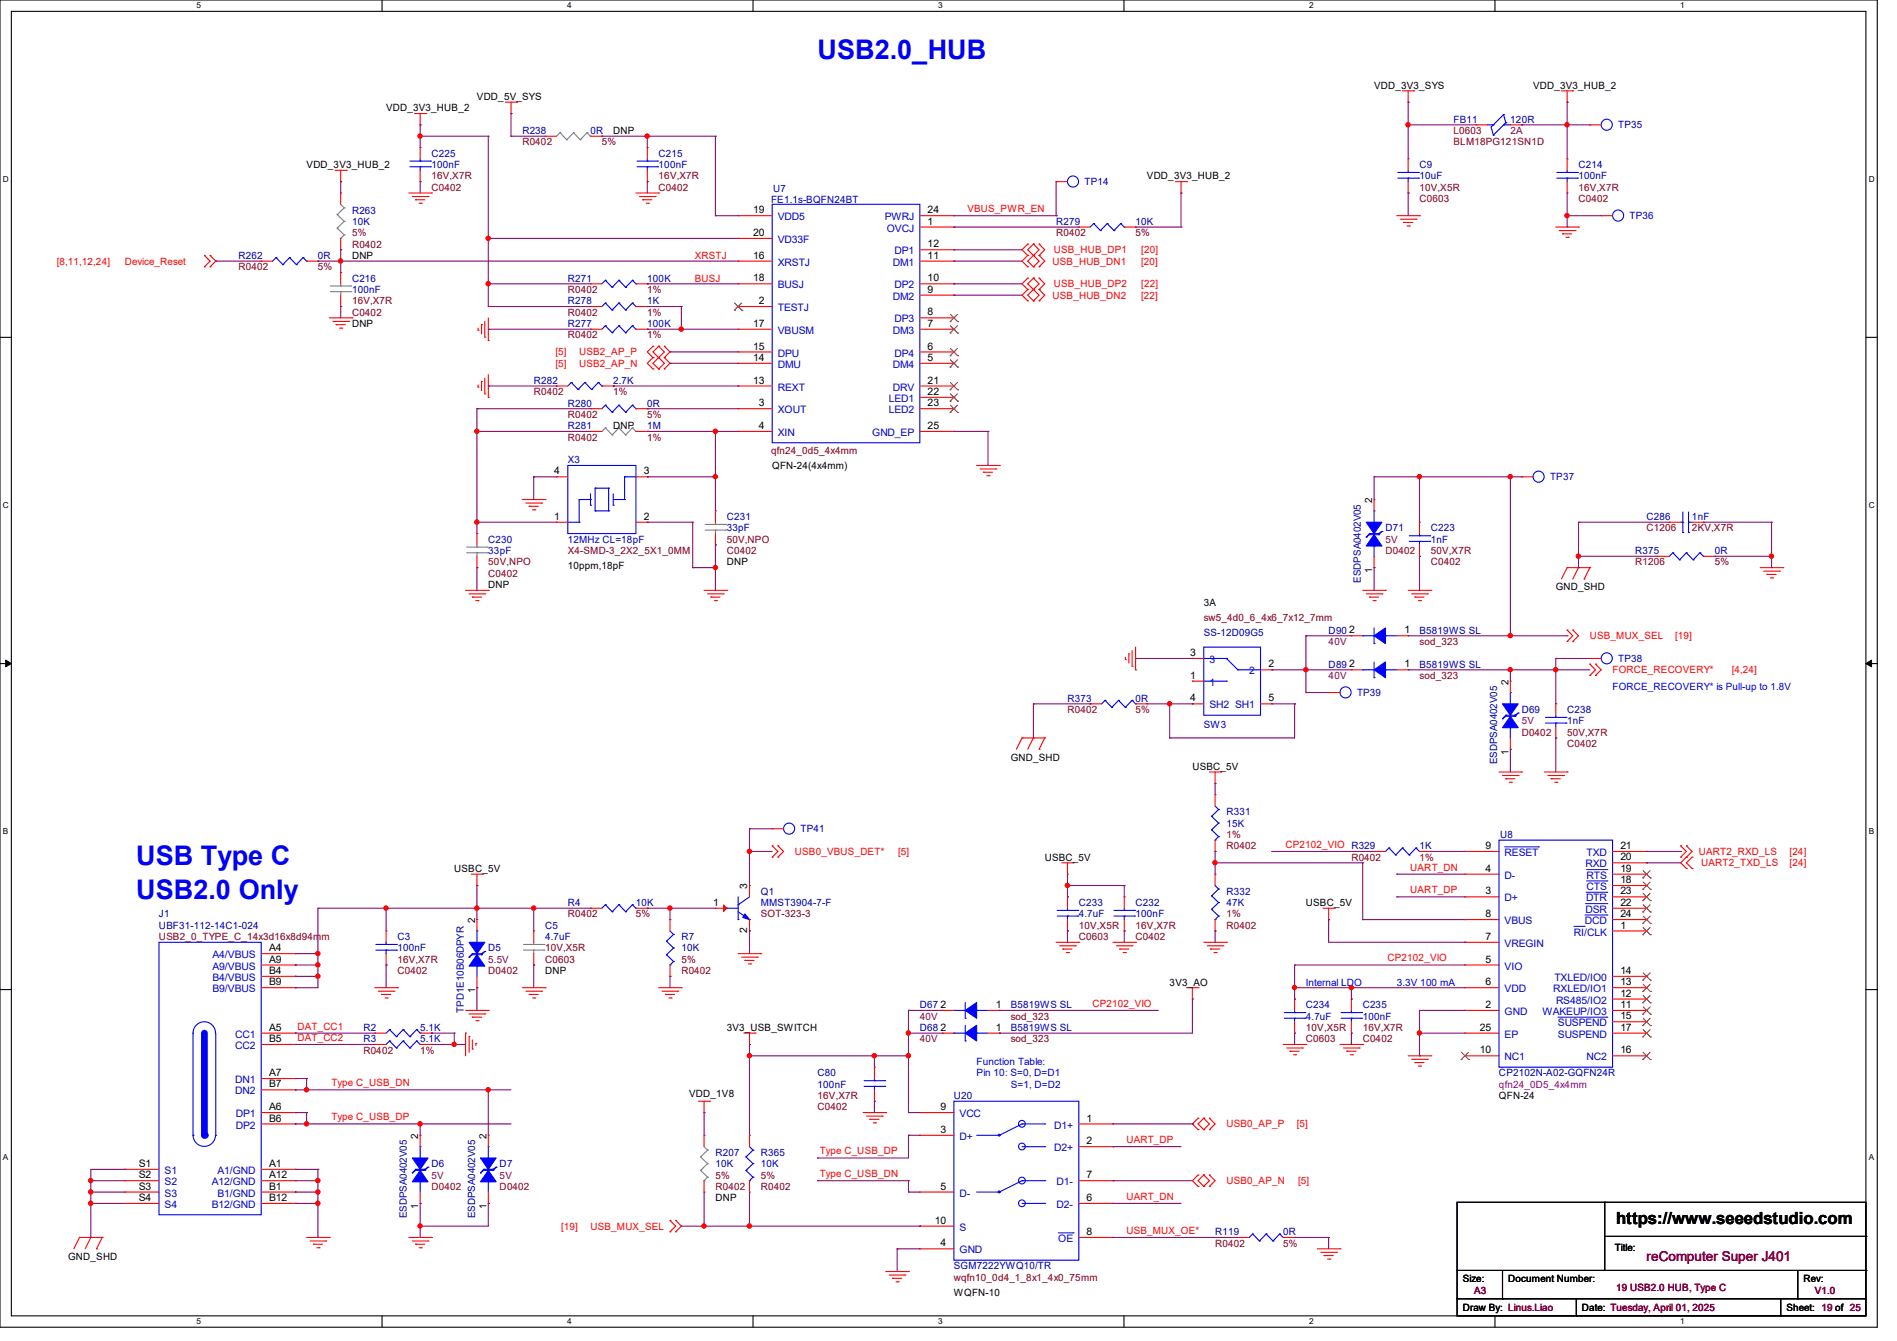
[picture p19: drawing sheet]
<svg xmlns="http://www.w3.org/2000/svg" width="297mm" height="210mm" viewBox="0 0 297 210" stroke-linecap="round" stroke-linejoin="round" font-family="sans-serif">
<defs><g id="words">
<g font-size="4.2" fill="#00f">
<text x="128" y="9.3">USB2.0_HUB</text>
<text x="21.3" y="135.5">USB Type C</text>
<text x="21.3" y="140.8">USB2.0 Only</text>
</g>
<text font-size="2.6" x="253" y="191.8">https://www.seeedstudio.com</text>
<text font-size="2.1" fill="#800000" x="257.8" y="197.5">reComputer Super J401</text>
<g font-size="1.6">
<text x="60.5" y="17.4">VDD_3V3_HUB_2</text>
<text x="74.7" y="15.7">VDD_5V_SYS</text>
<text x="215.1" y="13.9">VDD_3V3_SYS</text>
<text x="240" y="13.9">VDD_3V3_HUB_2</text>
<text x="96" y="21">DNP</text>
<text x="48" y="26.3">VDD_3V3_HUB_2</text>
<text x="179.6" y="28.1">VDD_3V3_HUB_2</text>
<text x="117.9" y="33.4">19</text>
<text x="145.2" y="35.2">1</text>
<text x="145.2" y="33.4">24</text>
<text x="55.1" y="40.6">DNP</text>
<text x="117.9" y="40.5">16</text>
<text x="117.9" y="37">20</text>
<text x="145.2" y="40.5">11</text>
<text x="145.2" y="38.7">12</text>
<text x="117.9" y="44.1">18</text>
<text x="118.8" y="47.6">2</text>
<text x="145.2" y="45.8">9</text>
<text x="145.2" y="44.1">10</text>
<text x="55.1" y="51.2">DNP</text>
<text x="117.9" y="51.2">17</text>
<text x="145.2" y="51.2">7</text>
<text x="145.2" y="49.4">8</text>
<text x="117.9" y="56.5">14</text>
<text x="117.9" y="54.7">15</text>
<text x="145.2" y="56.5">5</text>
<text x="145.2" y="54.7">6</text>
<text x="117.9" y="60.1">13</text>
<text x="118.8" y="63.6">3</text>
<text x="145.2" y="60.1">21</text>
<text x="145.2" y="61.8">22</text>
<text x="145.2" y="63.6">23</text>
<text x="96" y="67.2">DNP</text>
<text x="118.8" y="67.2">4</text>
<text x="145.2" y="67.2">25</text>
<text x="86.8" y="74.3">4</text>
<text x="100.8" y="74.3">3</text>
<text x="120.9" y="73.4">QFN-24(4x4mm)</text>
<text x="86.8" y="81.4">1</text>
<text x="100.8" y="81.4">2</text>
<text x="214.8" y="78.8" transform="rotate(-90 214.8 78.8)">2</text>
<text x="88.9" y="89.1">10ppm,18pF</text>
<text x="113.8" y="88.6">DNP</text>
<text x="214.8" y="89.8" transform="rotate(-90 214.8 89.8)">1</text>
<text x="76.5" y="92.1">DNP</text>
<text x="188.5" y="95">3A</text>
<text x="243.6" y="92.5">GND_SHD</text>
<text x="211.2" y="99.2">2</text>
<text x="219.9" y="99.2">1</text>
<text x="186.3" y="106.3">1</text>
<text x="186.3" y="102.7">3</text>
<text x="198.6" y="104.5">2</text>
<text x="211.2" y="104.5">2</text>
<text x="219.9" y="104.5">1</text>
<text x="236.2" y="107.2" transform="rotate(-90 236.2 107.2)">2</text>
<text x="186.3" y="109.9">4</text>
<text x="198.6" y="109.9">5</text>
<text x="158.2" y="119.1">GND_SHD</text>
<text x="236.2" y="118.2" transform="rotate(-90 236.2 118.2)">1</text>
<text x="186.7" y="120.6">USBC_5V</text>
<text x="71.1" y="136.6">USBC_5V</text>
<text x="163.6" y="134.8">USBC_5V</text>
<text x="232.6" y="133">9</text>
<text x="232.6" y="136.5">4</text>
<text x="253.7" y="133">21</text>
<text x="253.7" y="134.7">20</text>
<text x="253.7" y="136.5">19</text>
<text x="111.7" y="141.9">1</text>
<text x="117" y="139.2" transform="rotate(-90 117 139.2)">3</text>
<text x="204.5" y="141.9">USBC_5V</text>
<text x="232.6" y="140.1">3</text>
<text x="232.6" y="143.6">8</text>
<text x="253.7" y="138.3">18</text>
<text x="253.7" y="140.1">23</text>
<text x="253.7" y="141.9">22</text>
<text x="253.7" y="143.6">24</text>
<text x="42.1" y="149">A4</text>
<text x="74.4" y="144.6" transform="rotate(-90 74.4 144.6)">2</text>
<text x="117" y="146.1" transform="rotate(-90 117 146.1)">2</text>
<text x="232.6" y="147.2">7</text>
<text x="253.7" y="145.4">1</text>
<text x="42.1" y="150.8">A9</text>
<text x="42.1" y="152.5">B4</text>
<text x="42.1" y="154.3">B9</text>
<text x="74.4" y="155.6" transform="rotate(-90 74.4 155.6)">1</text>
<text x="85.3" y="152.6">DNP</text>
<text x="183.1" y="154.3">3V3_AO</text>
<text x="232.6" y="150.8">5</text>
<text x="232.6" y="154.3">6</text>
<text x="253.7" y="154.3">13</text>
<text x="253.7" y="152.5">14</text>
<text x="42.1" y="161.4">A5</text>
<text x="113.8" y="161.5">3V3_USB_SWITCH</text>
<text x="147.2" y="157.9">2</text>
<text x="147.2" y="161.4">2</text>
<text x="155.9" y="157.9">1</text>
<text x="155.9" y="161.4">1</text>
<text x="231.7" y="161.4">25</text>
<text x="232.6" y="157.9">2</text>
<text x="253.7" y="161.4">17</text>
<text x="253.7" y="159.6">15</text>
<text x="253.7" y="157.9">11</text>
<text x="253.7" y="156.1">12</text>
<text x="42.1" y="163.2">B5</text>
<text x="231.7" y="165">10</text>
<text x="253.7" y="165">16</text>
<text x="42.1" y="173.9">A6</text>
<text x="42.1" y="168.5">A7</text>
<text x="42.1" y="170.3">B7</text>
<text x="107.9" y="171.8">VDD_1V8</text>
<text x="147.2" y="173.9">9</text>
<text x="234.7" y="172.1">QFN-24</text>
<text x="42.1" y="175.6">B6</text>
<text x="65.5" y="178.3" transform="rotate(-90 65.5 178.3)">2</text>
<text x="76.2" y="178.3" transform="rotate(-90 76.2 178.3)">2</text>
<text x="147.2" y="177.4">3</text>
<text x="170.1" y="175.6">1</text>
<text x="170.1" y="179.2">2</text>
<text x="21.7" y="182.8">S1</text>
<text x="21.7" y="184.5">S2</text>
<text x="42.1" y="182.8">A1</text>
<text x="42.1" y="184.5">A12</text>
<text x="170.1" y="184.5">7</text>
<text x="21.7" y="186.3">S3</text>
<text x="21.7" y="188.1">S4</text>
<text x="42.1" y="186.3">B1</text>
<text x="42.1" y="188.1">B12</text>
<text x="65.5" y="189.4" transform="rotate(-90 65.5 189.4)">1</text>
<text x="76.2" y="189.4" transform="rotate(-90 76.2 189.4)">1</text>
<text x="112" y="188.1">DNP</text>
<text x="146.3" y="191.6">10</text>
<text x="147.2" y="186.3">5</text>
<text x="170.1" y="188.1">6</text>
<text x="10.7" y="197.4">GND_SHD</text>
<text x="147.2" y="195.2">4</text>
<text x="170.1" y="193.4">8</text>
<text x="252.8" y="196">Title:</text>
<text x="149.4" y="202.9">WQFN-10</text>
<text x="229" y="200.7">Size:</text>
<text x="236.1" y="200.7">Document Number:</text>
<text x="282.4" y="200.7">Rev:</text>
<text x="229" y="205.4">Draw By: Linus.Liao</text>
<text x="247.7" y="205.4">Date: Tuesday, April 01, 2025</text>
<text x="279.7" y="205.4">Sheet: 19 of 25</text>
</g>
<g font-size="1.6" fill="#0000a0">
<text x="81.8" y="21">R238</text>
<text x="92.5" y="21">0R</text>
<text x="227.6" y="19.2">FB11</text>
<text x="236.5" y="19.2">120R</text>
<text x="253.4" y="20.1">TP35</text>
<text x="67.6" y="24.6">C225</text>
<text x="67.6" y="26.3">100nF</text>
<text x="103.1" y="24.6">C215</text>
<text x="103.1" y="26.3">100nF</text>
<text x="169.8" y="29">TP14</text>
<text x="222.2" y="26.3">C9</text>
<text x="222.2" y="28.1">10uF</text>
<text x="247.1" y="26.3">C214</text>
<text x="247.1" y="28.1">100nF</text>
<text x="55.1" y="33.4">R263</text>
<text x="55.1" y="35.2">10K</text>
<text x="120.7" y="31.8">FE1.1s-BQFN24BT</text>
<text x="121.1" y="30.1">U7</text>
<text x="165.4" y="35.2">R279</text>
<text x="177.8" y="35.2">10K</text>
<text x="255.1" y="34.3">TP36</text>
<text x="37.3" y="40.6">R262</text>
<text x="49.8" y="40.6">0R</text>
<text x="55.1" y="44.1">C216</text>
<text x="55.1" y="45.9">100nF</text>
<text x="88.9" y="44.1">R271</text>
<text x="88.9" y="47.7">R278</text>
<text x="101.3" y="44.1">100K</text>
<text x="101.3" y="47.7">1K</text>
<text x="88.9" y="51.2">R277</text>
<text x="101.3" y="51.2">100K</text>
<text x="83.6" y="60.1">R282</text>
<text x="88.9" y="63.7">R280</text>
<text x="96" y="60.1">2.7K</text>
<text x="101.3" y="63.7">0R</text>
<text x="88.9" y="67.2">R281</text>
<text x="101.3" y="67.2">1M</text>
<text x="88.9" y="72.6">X3</text>
<text x="242.7" y="75.2">TP37</text>
<text x="113.8" y="81.4">C231</text>
<text x="113.8" y="83.2">33pF</text>
<text x="216.9" y="83.2">D71</text>
<text x="224" y="83.2">C223</text>
<text x="257.8" y="81.4">C286</text>
<text x="264.9" y="81.4">1nF</text>
<text x="76.5" y="85">C230</text>
<text x="76.5" y="86.8">33pF</text>
<text x="88.9" y="85">12MHz CL=18pF</text>
<text x="224" y="85">1nF</text>
<text x="256" y="86.8">R375</text>
<text x="268.5" y="86.8">0R</text>
<text x="213.1" y="91.2" transform="rotate(-90 213.1 91.2)">ESDPSA0402V05</text>
<text x="188.5" y="99.6">SS-12D09G5</text>
<text x="208" y="99.2">D90</text>
<text x="222.2" y="99.2">B5819WS SL</text>
<text x="208" y="104.6">D89</text>
<text x="222.2" y="104.6">B5819WS SL</text>
<text x="253.4" y="103.7">TP38</text>
<text x="167.1" y="109.9">R373</text>
<text x="177.8" y="109.9">0R</text>
<text x="212.5" y="109">TP39</text>
<text x="238.3" y="111.7">D69</text>
<text x="245.4" y="111.7">C238</text>
<text x="245.4" y="113.5">1nF</text>
<text x="188.5" y="114">SW3</text>
<text x="234.4" y="119.7" transform="rotate(-90 234.4 119.7)">ESDPSA0402V05</text>
<text x="125.3" y="130.3">TP41</text>
<text x="192" y="127.7">R331</text>
<text x="192" y="129.5">15K</text>
<text x="234.9" y="131.2">U8</text>
<text x="222.2" y="133">1K</text>
<text x="24.9" y="143.7">J1</text>
<text x="88.9" y="141.9">R4</text>
<text x="99.6" y="141.9">10K</text>
<text x="119.1" y="140.1">Q1</text>
<text x="119.1" y="141.9">MMST3904-7-F</text>
<text x="168.9" y="141.9">C233</text>
<text x="168.9" y="143.7">4.7uF</text>
<text x="177.8" y="141.9">C232</text>
<text x="177.8" y="143.7">100nF</text>
<text x="192" y="140.1">R332</text>
<text x="192" y="141.9">47K</text>
<text x="24.9" y="145.5">UBF31-112-14C1-024</text>
<text x="62.2" y="147.2">C3</text>
<text x="62.2" y="149">100nF</text>
<text x="76.5" y="149">D5</text>
<text x="85.3" y="145.5">C5</text>
<text x="85.3" y="147.2">4.7uF</text>
<text x="106.7" y="147.2">R7</text>
<text x="106.7" y="149">10K</text>
<text x="56.9" y="161.5">R2</text>
<text x="65.8" y="161.5">5.1K</text>
<text x="72.6" y="158.6" transform="rotate(-90 72.6 158.6)">TPD1E10B06DPYR</text>
<text x="144" y="157.9">D67</text>
<text x="144" y="161.5">D68</text>
<text x="158.2" y="157.9">B5819WS SL</text>
<text x="158.2" y="161.5">B5819WS SL</text>
<text x="204.5" y="157.9">C234</text>
<text x="204.5" y="159.7">4.7uF</text>
<text x="213.4" y="157.9">C235</text>
<text x="213.4" y="159.7">100nF</text>
<text x="56.9" y="163.2">R3</text>
<text x="65.8" y="163.2">5.1K</text>
<text x="128" y="168.6">C80</text>
<text x="128" y="170.3">100nF</text>
<text x="149.4" y="172.1">U20</text>
<text x="234.7" y="168.6">CP2102N-A02-GQFN24R</text>
<text x="67.6" y="182.8">D6</text>
<text x="78.2" y="182.8">D7</text>
<text x="112" y="181">R207</text>
<text x="112" y="182.8">10K</text>
<text x="119.1" y="181">R365</text>
<text x="119.1" y="182.8">10K</text>
<text x="63.7" y="190.8" transform="rotate(-90 63.7 190.8)">ESDPSA0402V05</text>
<text x="74.4" y="190.8" transform="rotate(-90 74.4 190.8)">ESDPSA0402V05</text>
<text x="190.2" y="193.5">R119</text>
<text x="200.9" y="193.5">0R</text>
<text x="149.4" y="198.8">SGM7222YWQ10/TR</text>
</g>
<g font-size="1.6" fill="#800000">
<text x="81.8" y="22.8">R0402</text>
<text x="94.2" y="22.8">5%</text>
<text x="227.6" y="21">L0603</text>
<text x="227.6" y="22.8">BLM18PG121SN1D</text>
<text x="67.6" y="29.9">C0402</text>
<text x="67.6" y="28.1">16V,X7R</text>
<text x="103.1" y="29.9">C0402</text>
<text x="103.1" y="28.1">16V,X7R</text>
<text x="222.2" y="29.9">10V,X5R</text>
<text x="247.1" y="29.9">16V,X7R</text>
<text x="222.2" y="31.7">C0603</text>
<text x="247.1" y="31.7">C0402</text>
<text x="55.1" y="37">5%</text>
<text x="55.1" y="38.8">R0402</text>
<text x="165.4" y="37">R0402</text>
<text x="177.8" y="37">5%</text>
<text x="37.3" y="42.3">R0402</text>
<text x="49.8" y="42.3">5%</text>
<text x="55.1" y="47.7">16V,X7R</text>
<text x="88.9" y="45.9">R0402</text>
<text x="101.3" y="45.9">1%</text>
<text x="55.1" y="49.4">C0402</text>
<text x="88.9" y="49.4">R0402</text>
<text x="88.9" y="53">R0402</text>
<text x="101.3" y="49.4">1%</text>
<text x="101.3" y="53">1%</text>
<text x="83.6" y="61.9">R0402</text>
<text x="88.9" y="65.4">R0402</text>
<text x="96" y="61.9">1%</text>
<text x="101.3" y="65.4">5%</text>
<text x="88.9" y="69">R0402</text>
<text x="101.3" y="69">1%</text>
<text x="120.7" y="71.1">qfn24_0d5_4x4mm</text>
<text x="257.8" y="83.2">C1206</text>
<text x="264.9" y="83.2">2KV,X7R</text>
<text x="76.5" y="88.6">50V,NPO</text>
<text x="88.9" y="86.8">X4-SMD-3_2X2_5X1_0MM</text>
<text x="113.8" y="86.8">C0402</text>
<text x="113.8" y="85">50V,NPO</text>
<text x="216.9" y="86.8">D0402</text>
<text x="224" y="88.6">C0402</text>
<text x="224" y="86.8">50V,X7R</text>
<text x="256" y="88.6">R1206</text>
<text x="268.5" y="88.6">5%</text>
<text x="76.5" y="90.3">C0402</text>
<text x="188.5" y="97.3">sw5_4d0_6_4x6_7x12_7mm</text>
<text x="222.2" y="101">sod_323</text>
<text x="222.2" y="106.3">sod_323</text>
<text x="167.1" y="111.7">R0402</text>
<text x="177.8" y="111.7">5%</text>
<text x="238.3" y="115.2">D0402</text>
<text x="245.4" y="117">C0402</text>
<text x="245.4" y="115.2">50V,X7R</text>
<text x="192" y="131.2">1%</text>
<text x="192" y="133">R0402</text>
<text x="211.6" y="134.8">R0402</text>
<text x="222.2" y="134.8">1%</text>
<text x="88.9" y="143.7">R0402</text>
<text x="99.6" y="143.7">5%</text>
<text x="119.1" y="143.7">SOT-323-3</text>
<text x="192" y="143.7">1%</text>
<text x="24.9" y="147.2">USB2_0_TYPE_C_14x3d16x8d94mm</text>
<text x="85.3" y="149">10V,X5R</text>
<text x="168.9" y="147.2">C0603</text>
<text x="168.9" y="145.5">10V,X5R</text>
<text x="177.8" y="147.2">C0402</text>
<text x="177.8" y="145.5">16V,X7R</text>
<text x="192" y="145.5">R0402</text>
<text x="62.2" y="152.6">C0402</text>
<text x="62.2" y="150.8">16V,X7R</text>
<text x="76.5" y="152.6">D0402</text>
<text x="85.3" y="150.8">C0603</text>
<text x="106.7" y="150.8">5%</text>
<text x="106.7" y="152.6">R0402</text>
<text x="158.2" y="159.7">sod_323</text>
<text x="204.5" y="161.5">10V,X5R</text>
<text x="213.4" y="161.5">16V,X7R</text>
<text x="56.9" y="165">R0402</text>
<text x="65.8" y="165">1%</text>
<text x="158.2" y="163.2">sod_323</text>
<text x="204.5" y="163.2">C0603</text>
<text x="213.4" y="163.2">C0402</text>
<text x="128" y="173.9">C0402</text>
<text x="128" y="172.1">16V,X7R</text>
<text x="112" y="184.6">5%</text>
<text x="119.1" y="184.6">5%</text>
<text x="67.6" y="186.3">D0402</text>
<text x="78.2" y="186.3">D0402</text>
<text x="112" y="186.3">R0402</text>
<text x="119.1" y="186.3">R0402</text>
<text x="190.2" y="195.2">R0402</text>
<text x="200.9" y="195.2">5%</text>
<text x="149.4" y="200.6">wqfn10_0d4_1_8x1_4x0_75mm</text>
<text x="230.8" y="202.7">A3</text>
<text x="253" y="202.2">19 USB2.0 HUB, Type C</text>
<text x="284.1" y="202.7">V1.0</text>
</g>
<g font-size="1.6" fill="#800040">
<text x="236.5" y="21">2A</text>
<text x="216.9" y="85">5V</text>
<text x="208" y="101">40V</text>
<text x="208" y="106.3">40V</text>
<text x="238.3" y="113.5">5V</text>
<text x="76.5" y="150.8">5.5V</text>
<text x="144" y="159.7">40V</text>
<text x="144" y="163.2">40V</text>
<text x="67.6" y="184.6">5V</text>
<text x="78.2" y="184.6">5V</text>
</g>
<g font-size="1.6" fill="#00c">
<text x="121.8" y="34.5">VDD5</text>
<text x="138.5" y="34.5">PWRJ</text>
<text x="121.8" y="41.6">XRSTJ</text>
<text x="121.8" y="38.1">VD33F</text>
<text x="138.9" y="36.3">OVCJ</text>
<text x="139.8" y="41.6">DM1</text>
<text x="140" y="39.8">DP1</text>
<text x="121.8" y="45.2">BUSJ</text>
<text x="139.8" y="46.9">DM2</text>
<text x="140" y="45.2">DP2</text>
<text x="121.8" y="48.7">TESTJ</text>
<text x="121.8" y="52.3">VBUSM</text>
<text x="139.8" y="52.3">DM3</text>
<text x="140" y="50.5">DP3</text>
<text x="121.8" y="57.6">DMU</text>
<text x="121.8" y="55.8">DPU</text>
<text x="139.8" y="57.6">DM4</text>
<text x="140" y="55.8">DP4</text>
<text x="121.8" y="64.7">XOUT</text>
<text x="121.8" y="61.2">REXT</text>
<text x="139.1" y="63">LED1</text>
<text x="139.1" y="64.7">LED2</text>
<text x="139.8" y="61.2">DRV</text>
<text x="121.8" y="68.3">XIN</text>
<text x="136.6" y="68.3">GND_EP</text>
<text x="189.4" y="107.4">1</text>
<text x="189.4" y="103.8">3</text>
<text x="195.6" y="105.6">2</text>
<text x="189.4" y="111">SH2 SH1</text>
<text x="235.6" y="134.1">RESET</text>
<text x="235.6" y="137.6">D-</text>
<text x="248.2" y="135.8">RXD</text>
<text x="248.4" y="134.1">TXD</text>
<text x="248.4" y="137.6">RTS</text>
<text x="235.6" y="141.2">D+</text>
<text x="248.2" y="143">DSR</text>
<text x="248.3" y="141.2">DTR</text>
<text x="248.4" y="139.4">CTS</text>
<text x="235.6" y="144.7">VBUS</text>
<text x="235.6" y="148.3">VREGIN</text>
<text x="246.4" y="146.5">RI/CLK</text>
<text x="248.2" y="144.7">DCD</text>
<text x="33.3" y="151.9">A9/VBUS</text>
<text x="33.3" y="150.1">A4/VBUS</text>
<text x="33.3" y="153.6">B4/VBUS</text>
<text x="33.3" y="155.4">B9/VBUS</text>
<text x="235.6" y="151.9">VIO</text>
<text x="235.6" y="155.4">VDD</text>
<text x="243.2" y="155.4">RXLED/IO1</text>
<text x="243.4" y="153.6">TXLED/IO0</text>
<text x="235.6" y="159">GND</text>
<text x="241.5" y="159">WAKEUP/IO3</text>
<text x="243.6" y="157.2">RS485/IO2</text>
<text x="243.9" y="160.7">SUSPEND</text>
<text x="36.8" y="162.5">CC1</text>
<text x="36.8" y="164.3">CC2</text>
<text x="235.6" y="162.5">EP</text>
<text x="235.6" y="166.1">NC1</text>
<text x="243.9" y="162.5">SUSPEND</text>
<text x="248.4" y="166.1">NC2</text>
<text x="36.8" y="169.6">DN1</text>
<text x="36.8" y="171.4">DN2</text>
<text x="36.9" y="175">DP1</text>
<text x="36.9" y="176.7">DP2</text>
<text x="150.2" y="178.5">D+</text>
<text x="150.2" y="175">VCC</text>
<text x="165.1" y="176.7">D1+</text>
<text x="25.8" y="183.9">S1</text>
<text x="25.8" y="185.6">S2</text>
<text x="33.1" y="185.6">A12/GND</text>
<text x="34" y="183.9">A1/GND</text>
<text x="165.1" y="180.3">D2+</text>
<text x="165.4" y="185.6">D1-</text>
<text x="25.8" y="187.4">S3</text>
<text x="25.8" y="189.2">S4</text>
<text x="33.1" y="189.2">B12/GND</text>
<text x="34" y="187.4">B1/GND</text>
<text x="150.2" y="187.4">D-</text>
<text x="165.4" y="189.2">D2-</text>
<text x="150.2" y="196.3">GND</text>
<text x="150.2" y="192.7">S</text>
<text x="165.7" y="194.5">OE</text>
</g>
<g font-size="1.6" fill="#f00">
<text x="151.5" y="33.2">VBUS_PWR_EN</text>
<text x="8.9" y="41.4">[8,11,12,24]</text>
<text x="19.6" y="41.4">Device_Reset</text>
<text x="108.8" y="40.6">XRSTJ</text>
<text x="164.8" y="41.4">USB_HUB_DN1</text>
<text x="165" y="39.7">USB_HUB_DP1</text>
<text x="178.7" y="39.7">[20]</text>
<text x="178.7" y="41.4">[20]</text>
<text x="108.8" y="44.1">BUSJ</text>
<text x="164.8" y="46.8">USB_HUB_DN2</text>
<text x="165" y="45">USB_HUB_DP2</text>
<text x="178.7" y="45">[22]</text>
<text x="178.7" y="46.8">[22]</text>
<text x="87" y="55.7">[5]</text>
<text x="87" y="57.4">[5]</text>
<text x="90.7" y="55.7">USB2_AP_P</text>
<text x="90.7" y="57.4">USB2_AP_N</text>
<text x="248.9" y="100.1">USB_MUX_SEL</text>
<text x="262.3" y="100.1">[19]</text>
<text x="252.5" y="105.4">FORCE_RECOVERY*</text>
<text x="271.1" y="105.4">[4,24]</text>
<text x="124.5" y="133.9">USB0_VBUS_DET*</text>
<text x="140.6" y="133.9">[5]</text>
<text x="201.3" y="132.8">CP2102_VIO R329</text>
<text x="220.8" y="136.4">UART_DN</text>
<text x="266" y="133.9">UART2_RXD_LS</text>
<text x="266.4" y="135.7">UART2_TXD_LS</text>
<text x="280.2" y="135.7">[24]</text>
<text x="280.2" y="133.9">[24]</text>
<text x="220.8" y="139.9">UART_DP</text>
<text x="217.3" y="150.6">CP2102_VIO</text>
<text x="46.6" y="161.2">DAT_CC1</text>
<text x="171" y="157.7">CP2102_VIO</text>
<text x="46.6" y="163">DAT_CC2</text>
<text x="51.9" y="170.1">Type C_USB_DN</text>
<text x="51.9" y="175.5">Type C_USB_DP</text>
<text x="176.4" y="179">UART_DP</text>
<text x="192" y="176.6">USB0_AP_P</text>
<text x="203" y="176.6">[5]</text>
<text x="128.4" y="180.8">Type C_USB_DP</text>
<text x="128.4" y="184.4">Type C_USB_DN</text>
<text x="192" y="185.5">USB0_AP_N</text>
<text x="203.2" y="185.5">[5]</text>
<text x="176.4" y="187.9">UART_DN</text>
<text x="87.8" y="192.6">[19]</text>
<text x="92.5" y="192.6">USB_MUX_SEL</text>
<text x="176.4" y="193.2">USB_MUX_OE*</text>
</g>
<g font-size="1.6" fill="#00f">
<text x="252.5" y="108.1">FORCE_RECOVERY* is Pull-up to 1.8V</text>
<text x="204.5" y="154.3">Internal LDO</text>
<text x="218.7" y="154.3">3.3V 100 mA</text>
<text x="152.9" y="166.8">Function Table:</text>
<text x="152.9" y="168.6">Pin 10: S=0, D=D1</text>
<text x="158.2" y="170.3">S=1, D=D2</text>
</g>
<text font-size="1.6" fill="#800080" x="234.7" y="170.3">qfn24_0D5_4x4mm</text>
<g font-size="1.3">
<text x="30.8" y="1.3">5</text>
<text x="88.8" y="1.3">4</text>
<text x="146.9" y="1.3">3</text>
<text x="205" y="1.3">2</text>
<text x="263.1" y="1.3">1</text>
<text x=".5" y="28.4">D</text>
<text x="292.6" y="28.4">D</text>
<text x=".5" y="79.5">C</text>
<text x="292.6" y="79.5">C</text>
<text x=".5" y="130.6">B</text>
<text x="292.6" y="130.6">B</text>
<text x=".5" y="181.7">A</text>
<text x="292.6" y="181.7">A</text>
<text x="30.8" y="207.4">5</text>
<text x="88.8" y="207.4">4</text>
<text x="146.9" y="207.4">3</text>
<text x="205" y="207.4">2</text>
<text x="263.1" y="207.4">1</text>
</g>
</g></defs>
<path d="M0 0h293.9v207.9h-293.9zM1.8 1.8h290.3v204.3h-290.3z" fill="none" stroke="#000" stroke-width=".17"/>
<g fill="#fff">
<path d="M30.8 .2h.7v1.4h-.7z"/>
<path d="M30.8 206.2h.7v1.4h-.7z"/>
</g>
<path d="M59.8 0v1.8M59.8 206.1v1.8" fill="none" stroke="#000" stroke-width=".17"/>
<g fill="#fff">
<path d="M88.8 .2h.7v1.4h-.7z"/>
<path d="M88.8 206.2h.7v1.4h-.7z"/>
</g>
<path d="M117.9 0v1.8M117.9 206.1v1.8" fill="none" stroke="#000" stroke-width=".17"/>
<g fill="#fff">
<path d="M146.9 .2h.7v1.4h-.7z"/>
<path d="M146.9 206.2h.7v1.4h-.7z"/>
</g>
<path d="M176 0v1.8M176 206.1v1.8" fill="none" stroke="#000" stroke-width=".17"/>
<g fill="#fff">
<path d="M205 .2h.7v1.4h-.7z"/>
<path d="M205 206.2h.7v1.4h-.7z"/>
</g>
<path d="M234.1 0v1.8M234.1 206.1v1.8" fill="none" stroke="#000" stroke-width=".17"/>
<g fill="#fff">
<path d="M263.1 .2h.6v1.4h-.6z"/>
<path d="M263.1 206.2h.6v1.4h-.6z"/>
<path d="M.5 27.3h.9v1.4h-.9z"/>
<path d="M292.6 27.3h.9v1.4h-.9z"/>
<path d="M.5 78.4h.9v1.4h-.9z"/>
<path d="M292.6 78.4h.9v1.4h-.9z"/>
</g>
<path d="M0 52.8h1.8M292.1 52.8h1.8" fill="none" stroke="#000" stroke-width=".17"/>
<g fill="#fff">
<path d="M.5 129.5h.8v1.4h-.8z"/>
<path d="M292.6 129.5h.8v1.4h-.8z"/>
</g>
<path d="M0 103.9h1.8M292.1 103.9h1.8" fill="none" stroke="#000" stroke-width=".17"/>
<path d="M.9 103.4l.9 .5-.9 .5zM292.1 103.9l.9-.5v1z" fill="#000" stroke="#000" stroke-width=".16"/>
<g fill="#fff">
<path d="M.5 180.5h.8v1.4h-.8z"/>
<path d="M292.6 180.5h.8v1.4h-.8z"/>
</g>
<g fill="none" stroke="#000" stroke-width=".17">
<path d="M0 155h1.8M292.1 155h1.8M228.1 188.3h64v17.8h-64zM228.1 199h64M235.2 199v4.4M251.2 188.3h.1M251.2 188.3v10.7M251.2 193.6h40.9M281.5 199v4.4M292.1 199h.1M292.1 193.6h.1M228.1 203.4h.1"/>
<path d="M228.1 203.4h64M235.2 203.4h.1M246.8 206.1h.1M246.8 203.4v2.7M278.8 206.1h.1M278.8 203.4v2.7M281.5 203.4h.1"/>
</g>
<g fill="none" stroke="#f00" stroke-width=".17">
<path d="M64.9 17.8h1.8M65.8 19.6h.1M65.8 17.8v1.8M66.7 17.8h.1M79.1 16h1.8M80 17.8h.1M80 16v1.8M80.9 16h.1M219.6 14.2h1.8M220.5 16h.1M220.5 14.2v1.8M221.4 14.2h.1"/>
<path d="M244.5 14.2h1.8M245.4 16h.1M245.4 14.2v1.8M246.3 14.2h.1M52.5 26.7h1.7M53.3 28.4h.1M53.3 26.7v1.7M54.2 26.7h.1M64 30.2h3.6M64.6 30.8h2.4M65.1 31.3h.1M65.1 31.3h1.4"/>
<path d="M65.6 31.8h.4M66 31.8h.1M67 30.8h.1M67.6 30.2h.1M99.6 30.2h3.5M100.1 30.8h2.5M100.6 31.3h.1M100.6 31.3h1.5M101.2 31.8h.3M101.5 31.8h.1M102.6 30.8h.1M103.1 30.2h.1"/>
<path d="M160.9 38.2h.1M160.9 38.2l-.9 .9 .9 .9M161.8 38.2h.1M161.8 38.2l-.9 .9 1.8 1.8-.9 .9M161.8 38.2l.9 .9-1.8 1.8 .9 .9M162.7 38.2h.1M162.7 38.2l.9 .9-.9 .9M184 28.4h1.8M184.9 30.2h.1M184.9 28.4v1.8M185.8 28.4h.1M218.7 33.8h3.5"/>
<path d="M219.2 34.3h2.5M219.8 34.8h.1M219.8 34.8h1.4M220.3 35.4h.3M220.6 35.4h.1M221.7 34.3h.1M222.2 33.8h.1M243.6 35.6h3.5M244.1 36.1h2.5M244.6 36.6h.1M244.6 36.6h1.5M245.2 37.2h.3"/>
<path d="M245.5 37.2h.1M246.6 36.1h.1M247.1 35.6h.1M250.7 33.8h.1M250.7 33.8h1.8M32 41.8h.1M32 40h.1M32 40l.9 .9-.9 .9M32.9 40h.1M32.9 41.8h.1M32.9 40l.9 .9-.9 .9M51.6 49.8h3.5"/>
<path d="M52.1 50.3h2.5M52.6 50.8h.1M52.6 50.8h1.5M53.2 51.4h.3M53.5 51.4h.1M54.6 50.3h.1M55.1 49.8h.1M74.8 51.7h.1M74.8 51.4v.3M75.4 50.8h.1M75.4 59.7h.1M75.4 50.8v1.5"/>
<path d="M75.4 59.7v1.5M75.9 52.8h.1M75.9 50.3v2.5M75.9 59.2v2.5M76.5 53.3h.1M76.5 49.8v3.5M76.5 58.7v3.5M102.2 54.2h.1M102.2 56h.1M102.2 57.8h.1M102.2 54.2l-.9 .9 .9 .9M102.2 56l-.9 .9 .9 .9"/>
<path d="M103.1 56h.1M103.1 54.2h.1M103.1 57.8h.1M103.1 54.2l-.9 .9 1.8 1.8-.9 .9M103.1 54.2l.9 .9-1.8 1.8 .9 .9M104 54.2h.1M104 56h.1M104 57.8h.1M104 54.2l.9 .9-.9 .9M104 56l.9 .9-.9 .9M160.9 40h.1M160.9 41.8h.1"/>
<path d="M160.9 45.3h.1M160.9 47.1h.1M160.9 43.6h.1M160.9 43.6l-.9 .8 .9 .9M160.9 40l-.9 .9 .9 .9M160.9 45.3l-.9 .9 .9 .9M161.8 41.8h.1M161.8 40h.1M161.8 47.1h.1M161.8 45.3h.1M161.8 43.6h.1M161.8 43.6l-.9 .8 1.8 1.8-.9 .9"/>
<path d="M161.8 43.6l.9 .8-1.8 1.8 .9 .9M162.7 40h.1M162.7 41.8h.1M162.7 45.3h.1M162.7 47.1h.1M162.7 43.6h.1M162.7 40l.9 .9-.9 .9M162.7 43.6l.9 .8-.9 .9M162.7 45.3l.9 .9-.9 .9M74.8 60.6h.1M74.8 60.3v.3M75.9 61.7h.1"/>
<path d="M76.5 62.2h.1M81.8 78.2h3.5M82.3 78.8h2.5M82.8 79.3h.1M82.8 79.3h1.5M83.4 79.8h.3M83.7 79.8h.1M84.8 78.8h.1M85.3 78.2h.1M152.9 72.9h3.6M153.5 73.4h2.4M154 74h.1"/>
<path d="M154 74h1.4M154.5 74.5h.4M154.9 74.5h.1M155.9 73.4h.1M156.5 72.9h.1M215.1 78.2h.1M215.1 78.2v1.8M72.9 92.5h3.6M73.4 93h2.5M74 93.5h.1M74 93.5h1.4M74.5 94.1h.3"/>
<path d="M74.8 94.1h.1M75.9 93h.1M76.5 92.5h.1M110.2 92.5h3.6M110.8 93h2.4M111.3 93.5h.1M111.3 93.5h1.4M111.8 94.1h.4M112.2 94.1h.1M113.2 93h.1M113.8 92.5h.1M213.4 92.5h3.5"/>
<path d="M213.9 93h2.5M214.4 93.5h.1M214.4 93.5h1.5M215 94.1h.3M215.1 88.9h.1M215.1 87.1v1.8M215.3 94.1h.1M216.4 93h.1M216.9 92.5h.1M220.5 92.5h3.5M221 93h2.5M221.5 93.5h.1"/>
<path d="M221.5 93.5h1.5M222.1 94.1h.3M222.4 94.1h.1M223.5 93h.1M224 92.5h.1M245.4 88.9h.1M245.4 98.7h.1M245.4 88.9l-.9 1.8M245.4 88.9h3.5M245.4 98.7l.9 .9-.9 .9M246.3 98.7h.1M246.3 98.7l.8 .9-.8 .9"/>
<path d="M247.1 88.9h.1M247.1 88.9l-.8 1.8M248 90.7h.1M248.9 88.9h.1M248.9 88.9l-.9 1.8M259.6 87.1h.1M259.6 87.1h1.8M266.7 87.1h1.8M268.5 87.1h.1M275.6 88.9h3.5M276.1 89.5h2.5M276.6 90h.1"/>
<path d="M276.6 90h1.5M277.2 90.5h.3M277.5 90.5h.1M278.6 89.5h.1M279.1 88.9h.1M160 115.6h.1M160 115.6l-.9 1.7M160 115.6h3.6M161.8 115.6h.1M161.8 115.6l-.9 1.7M162.7 117.3h.1M163.6 115.6h.1"/>
<path d="M163.6 115.6l-.9 1.7M176.2 103.3h.1M176.2 103v.3M176.7 102.4h.1M176.7 102.4v1.4M177.2 104.4h.1M177.2 101.9v2.5M177.8 104.9h.1M177.8 101.3v3.6M245.4 100.5h.1M246.3 100.5h.1M248.9 104h.1"/>
<path d="M248.9 105.8h.1M248.9 104l.9 .9-.9 .9M249.8 104h.1M249.8 105.8h.1M249.8 104l.9 .9-.9 .9M73.8 136.9h1.8M74.7 138.7h.1M74.7 136.9v1.8M75.6 136.9h.1M120.9 132.5h.1M120.9 134.2h.1M120.9 132.5l.9 .8-.9 .9"/>
<path d="M121.8 132.5h.1M121.8 134.2h.1M121.8 132.5l.9 .8-.9 .9M166.2 135.1h1.8M167.1 136.9h.1M167.1 135.1v1.8M168 135.1h.1M189.4 120.9h1.7M190.2 122.7h.1M190.2 136.9h.1M190.2 120.9v1.8M190.2 136.9v1.8"/>
<path d="M191.1 120.9h.1M234.7 120.9h3.6M235.2 121.5h2.5M235.8 122h.1M235.8 122h1.4M236.3 122.5h.3M236.6 122.5h.1M237.7 121.5h.1M238.3 120.9h.1M241.8 120.9h3.6M242.4 121.5h2.4M242.9 122h.1"/>
<path d="M242.9 122h1.4M243.4 122.5h.4M243.8 122.5h.1M244.8 121.5h.1M245.4 120.9h.1M263.1 132.5h.1M263.1 134.2h.1M263.1 132.5l.9 .8-.9 .9M264 132.5h.1M264 134.2h.1M264 136h.1M264 132.5l.9 .8-1.8 1.8 .9 .9"/>
<path d="M264.9 136h.1M264.9 134.2h.1M264.9 134.2l-.9 .9 .9 .9M58.7 154.7h3.5M59.2 155.2h2.5M59.7 155.7h.1M59.7 155.7h1.5M60.3 156.3h.3M60.5 145.8h.1M60.5 151.1h.1M60.5 145.8v1.8M60.5 149.4v1.7"/>
<path d="M60.6 156.3h.1M61.7 155.2h.1M62.2 154.7h.1M72.9 158.2h3.6M73.4 158.8h2.5M74 159.3h.1M74 159.3h1.4M74.5 159.9h.3M74.8 159.9h.1M75.9 158.8h.1M76.5 158.2h.1M81.8 154.7h3.5"/>
<path d="M82.3 155.2h2.5M82.8 155.7h.1M82.8 155.7h1.5M83.4 156.3h.3M83.7 156.3h.1M84.8 155.2h.1M85.3 154.7h.1M103.1 154.7h3.6M103.7 155.2h2.4M104.2 155.7h.1M104.2 155.7h1.4M104.7 156.3h.4"/>
<path d="M105.1 156.3h.1M106.1 155.2h.1M106.7 154.7h.1M115.6 149.4h3.5M116.1 149.9h2.5M116.6 150.4h.1M116.6 150.4h1.5M117.2 151h.3M117.5 151h.1M118.6 149.9h.1M119.1 149.4h.1M147.6 158.2h.1"/>
<path d="M147.6 158.2h1.8M154.7 158.2h1.8M156.5 158.2h.1M165.4 147.6h3.5M165.9 148.1h2.5M166.4 148.6h.1M166.4 148.6h1.5M167 149.2h.3M167.3 149.2h.1M168.4 148.1h.1M168.9 147.6h.1M174.2 147.6h3.6"/>
<path d="M174.8 148.1h2.4M175.3 148.6h.1M175.3 148.6h1.4M175.9 149.2h.3M176.2 149.2h.1M177.2 148.1h.1M177.8 147.6h.1M185.8 154.7h1.8M186.7 156.5h.1M186.7 154.7v1.8M187.6 154.7h.1M188.5 147.6h3.5"/>
<path d="M189 148.1h2.5M189.5 148.6h.1M189.5 148.6h1.5M190.1 149.2h.3M190.2 145.8h.1M190.2 144v1.8M190.4 149.2h.1M191.5 148.1h.1M192 147.6h.1M207.1 142.2h1.8M208 144h.1M208 142.2v1.8"/>
<path d="M208.9 142.2h.1M72.9 161.8h.1M72.9 161.8v3.6M73.4 162.3h.1M73.4 162.3v2.5M74 164.3h.1M74 162.9v1.4M74.5 163.4h.1M74.5 163.4v.3M109.3 172.5h1.8M110.2 174.2h.1M110.2 172.5v1.7"/>
<path d="M111.1 172.5h.1M116.5 161.8h1.7M117.3 163.6h.1M117.3 161.8v1.8M118.2 161.8h.1M135.1 174.2h3.6M135.7 174.8h2.4M136.2 175.3h.1M136.2 175.3h1.4M136.7 175.9h.4M136.9 167.1h.1M136.9 172.5h.1"/>
<path d="M136.9 167.1v1.8M136.9 170.7v1.8M137.1 175.9h.1M138.1 174.8h.1M138.7 174.2h.1M187.6 175.1h.1M187.6 176.9h.1M187.6 175.1l-.9 .9 .9 .9M188.5 176.9h.1M188.5 175.1h.1M188.5 175.1l.9 .9-.9 .9M188.5 175.1l-.9 .9 .9 .9"/>
<path d="M189.4 175.1h.1M189.4 176.9h.1M189.4 175.1l.8 .9-.8 .9M200.9 163.6h3.6M201.5 164.1h2.4M202 164.6h.1M202 164.6h1.4M202.5 165.2h.4M202.9 165.2h.1M203.9 164.1h.1M204.5 163.6h.1M209.8 163.6h3.6"/>
<path d="M210.4 164.1h2.4M210.9 164.6h.1M210.9 164.6h1.4M211.4 165.2h.4M211.8 165.2h.1M212.8 164.1h.1M213.4 163.6h.1M220.5 165.4h3.5M221 165.9h2.5M221.5 166.4h.1M221.5 166.4h1.5M222.1 167h.3"/>
<path d="M222.4 167h.1M223.5 165.9h.1M224 165.4h.1M12.4 193.8h.1M12.4 193.8h3.6M12.4 193.8l-.8 1.8M14.2 193.8h.1M14.2 193.8l-.9 1.8M15.1 195.6h.1M16 193.8h.1M16 193.8l-.9 1.8M48 193.8h3.6"/>
<path d="M48.6 194.4h2.4M49.1 194.9h.1M49.1 194.9h1.4M49.6 195.4h.4M50 195.4h.1M51 194.4h.1M51.6 193.8h.1M64 193.8h3.6M64.6 194.4h2.4M65.1 194.9h.1M65.1 194.9h1.4M65.6 195.4h.4"/>
<path d="M66 195.4h.1M67 194.4h.1M67.6 193.8h.1M104.9 192.9h.1M104.9 191.1h.1M104.9 191.1l.9 .9-.9 .9M105.8 191.1h.1M105.8 192.9h.1M105.8 191.1l.9 .9-.9 .9M138.7 199.1h3.5M139.2 199.7h2.5M141.7 199.7h.1"/>
<path d="M142.2 199.1h.1M187.6 184h.1M187.6 185.8h.1M187.6 184l-.9 .9 .9 .9M188.5 185.8h.1M188.5 184h.1M188.5 184l.9 .9-.9 .9M188.5 184l-.9 .9 .9 .9M189.4 184h.1M189.4 185.8h.1M189.4 184l.8 .9-.8 .9M193.8 193.8h.1"/>
<path d="M193.8 193.8h1.8M200.9 193.8h1.8M202.7 193.8h.1M206.2 195.6h3.6M206.8 196.1h2.5M207.3 196.6h.1M207.3 196.6h1.4M207.9 197.2h.3M208.2 197.2h.1M209.3 196.1h.1M209.8 195.6h.1M139.7 200.2h.1"/>
<path d="M139.7 200.2h1.5M140.3 200.7h.3M140.6 200.7h.1"/>
</g>
<g fill="none" stroke="#00f" stroke-width=".17">
<path d="M213.9 84.1h.1M214.4 83.6h.1M214.4 83.6h1.5M214.4 83.6l-.5 .5M215.1 80h.1M215.1 85.5h.1M215.1 80v1.8M215.1 85.5v1.6M215.9 83.6h.1M215.9 83.7h.1M215.9 83.7h-1.5l-.5 .4M216.4 83.2h.1"/>
<path d="M216.4 83.2l-.5 .4M216.4 83.2l-.5 .5M261.9 86.6h.1M261.9 86.6l-.5 .5M261.9 86.6l1.1 1.1M263 87.7h.1M264 86.6h.1M264 86.6l-1 1.1M264 86.6l1.1 1.1M265.1 87.7h.1M266.1 86.6h.1M266.1 86.6l-1 1.1"/>
<path d="M266.1 86.6l.6 .5M266.7 87.1h.1M190.2 138.7l.6 .5M190.8 139.2h.1M190.8 139.2l-1.1 1.1M24.9 147.6h16v42.6h-16zM58.8 147.9h3.3M58.8 148.8h3.3M60.5 148.8h.1M60.5 147.9h.1M60.5 147.6v.3M60.5 148.8v.6"/>
<path d="M62.1 147.9h.1M62.1 148.8h.1M149.4 158.2h.1M149.4 158.2h1.7M151.1 159.5h.1M151.1 157v2.5M152.9 158.2h.1M152.9 158.2h1.8M189.7 140.3h.1M189.7 142.4h.1M189.7 140.3l1.1 1.1M189.7 142.4l1.1 1.1"/>
<path d="M190.2 144h.1M190.8 141.4h.1M190.8 143.5h.1M190.8 141.4l-1.1 1M190.8 143.5l-.6 .5M30.2 177.8h.1M30.2 161.8v16M135.3 169.2h3.2M135.3 170.1h3.2M136.9 170.1h.1M136.9 169.2h.1M136.9 168.9v.3"/>
<path d="M136.9 170.1v.6M138.5 169.2h.1M138.5 170.1h.1M196.1 193.3h.1M196.1 193.3l-.5 .5M196.1 193.3l1.1 1.1M197.2 194.4h.1M198.2 193.3h.1M198.2 193.3l-1 1.1M198.2 193.3l1.1 1.1M199.3 194.4h.1M200.4 193.3h.1"/>
<path d="M200.4 193.3l-1.1 1.1M200.4 193.3l.5 .5M200.9 193.8h.1"/>
<circle cx="253.3" cy="33.8" r=".87"/>
</g>
<g fill="#00f" stroke="#00f" stroke-width=".17">
<path d="M215.1 83.7l1.3 1.8h-2.5z" fill-rule="evenodd"/>
<path d="M213.9 81.8h2.5l-1.3 1.8z" fill-rule="evenodd"/>
<path d="M151.1 158.2l1.8-1.2v2.5z" fill-rule="evenodd"/>
</g>
<path d="M32 161.8v16" fill="none" stroke="#00f" stroke-width="1.1"/>
<circle cx="32" cy="177.8" r=".53" fill="#00f"/>
<g fill="none" stroke="#00f" stroke-width=".17">
<path d="M232.9 19.6h.9M233.8 19.6h.1M235.4 17.9h.1M235.4 19.6h.1M235.4 17.9l-1.9 2 .3 1.3M235.4 19.6h1.1M235.4 17.9l.4 1.3M235.8 19.2h.1M235.8 19.2l-2 2M64.2 25.2h3.2M64.2 26.1h3.2M65.8 26.1h.1"/>
<path d="M65.8 25.2h.1M65.8 24.9v.3M65.8 26.1v.6M67.4 25.2h.1M67.4 26.1h.1M99.7 25.2h3.3M99.7 26.1h3.3M101.3 26.1h.1M101.3 25.2h.1M101.3 24.9v.3M101.3 26.1v.6M103 25.2h.1"/>
<path d="M103 26.1h.1M120.9 32h23.1v37.3h-23.1zM171.2 35h.1M171.2 35l-.5 .6M171.2 35l1.1 1.1M172.3 36.1h.1M173.4 35h.1M173.4 35l-1.1 1.1M173.4 35l1 1.1M174.4 36.1h.1M175.5 35h.1M175.5 35l-1.1 1.1"/>
<path d="M175.5 35l.5 .6M176 35.6h.1M218.9 27h3.2M218.9 27.9h3.2M220.5 27.9h.1M220.5 27h.1M220.5 26.7v.3M220.5 27.9v.5M222.1 27h.1M222.1 27.9h.1M233.8 21.2h.1M243.8 27h3.2"/>
<path d="M243.8 27.9h3.2M245.4 27.9h.1M245.4 27h.1M245.4 26.7v.3M245.4 27.9v.5M247 27h.1M247 27.9h.1M43.2 40.3h.1M43.2 40.3l-.5 .6M43.2 40.3l1.1 1.1M44.3 41.4h.1M45.3 40.3h.1"/>
<path d="M45.3 40.3l-1 1.1M45.3 40.3l1.1 1.1M46.4 41.4h.1M47.5 40.3h.1M47.5 40.3l-1.1 1.1M47.5 40.3l.5 .6M48 40.9h.1M89.5 59.9h.1M89.5 59.9l-.6 .6M89.5 59.9l1 1.1M91.6 59.9h.1M91.6 59.9l-1.1 1.1"/>
<path d="M91.6 59.9l1 1.1M93.7 59.9h.1M93.7 59.9l-1.1 1.1M93.7 59.9l.5 .6M94.8 43.9h.1M94.8 47.5h.1M94.8 51h.1M94.8 43.9l-.6 .5M94.8 43.9l1 1.1M94.8 47.5l-.6 .5M94.8 47.5l1 1.1M94.8 51l-.6 .6"/>
<path d="M94.8 51l1 1.1M95.8 45h.1M95.8 48.6h.1M95.8 52.1h.1M96.9 43.9h.1M96.9 47.5h.1M96.9 51h.1M96.9 43.9l-1.1 1.1M96.9 43.9l1.1 1.1M96.9 47.5l-1.1 1.1M96.9 47.5l1.1 1.1M96.9 51l-1.1 1.1"/>
<path d="M96.9 51l1.1 1.1M98 45h.1M98 48.6h.1M98 52.1h.1M99 43.9h.1M99 47.5h.1M99 51h.1M99 43.9l-1 1.1M99 43.9l.6 .5M99 47.5l-1 1.1M99 47.5l.6 .5M99 51l-1 1.1"/>
<path d="M99 51l.6 .6M99.6 44.4h.1M99.6 48h.1M99.6 51.6h.1M88.9 72.9h10.7v10.7h-10.7zM90.5 61h.1M90.7 78.2h.1M90.7 78.2h1.8M90.7 78.2v3.6M92.5 79.1h.1M92.5 78.2h.1M92.5 77.3v1.8"/>
<path d="M92.6 61h.1M93.2 76.5h.1M93.2 76.5v3.5M93.2 76.5h2.1M94.2 60.5h.1M94.8 63.5h.1M94.8 63.5l-.6 .5M94.8 63.5l1 1.1M95.3 76.5h.1M95.3 76.5v3.5M95.8 64.6h.1M96 79.1h.1"/>
<path d="M96 77.3v1.8M96 78.2h1.8M96.9 63.5h.1M96.9 63.5l-1.1 1.1M96.9 63.5l1.1 1.1M97.8 78.2h.1M97.8 74.7h.1M97.8 74.7v3.5M97.8 74.7h1.8M98 64.6h.1M99 63.5h.1M99 63.5l-1 1.1"/>
<path d="M99 63.5l.6 .5M99.6 64h.1M99.6 74.7h.1M88.9 81.8h1.8M90.7 81.8h.1M93.2 80h.1M93.2 80h2.1M95.3 80h.1M213.4 99.6h.1M213.4 99.6h1.7M215.1 98.3v2.5M216.9 99.6h.1"/>
<path d="M216.9 99.6h1.8M220.6 83.9h3.3M220.6 84.8h3.3M222.2 84.8h.1M222.2 83.9h.1M222.2 83.6v.3M222.2 84.8v.5M223.9 83.9h.1M223.9 84.8h.1M263.1 81.8h.4M263.5 83.4h.1M263.5 81.8h.1"/>
<path d="M263.5 80.2v3.2M264.4 83.4h.1M264.4 81.8h.1M264.4 81.8h.5M264.4 80.2v3.2M173 109.7h.1M173 109.7l-.5 .5M173 109.7l1.1 1.1M174.1 110.8h.1M175.1 109.7h.1M175.1 109.7l-1 1.1M175.1 109.7l1.1 1.1"/>
<path d="M176.2 110.8h.1M177.2 109.7h.1M177.2 109.7l-1 1.1M177.2 109.7l.6 .5M177.8 110.2h.1M188.5 101.3h8.9v10.7h-8.9zM188.5 103.1h3.5M188.5 106.7h3.5M192 103.1h.1M192 106.7h.1M192 103.1l1.8 1.8M193.8 104.9h.1"/>
<path d="M193.8 104.9h3.6M213.4 104.9h.1M213.4 104.9h1.7M215.1 106.1h.1M215.1 100.8h.1M215.1 103.7v2.4M216.9 104.9h.1M216.9 104.9h1.8M235.2 112.6h.1M235.8 112h.1M235.8 112h1.4M235.8 112l-.6 .6"/>
<path d="M236.5 108.5h.1M236.5 114h.1M236.5 108.5v1.7M236.5 114v1.6M237.2 112h.1M237.2 112.2h.1M237.2 112.2h-1.4l-.6 .4M237.7 111.7h.1M237.7 111.7l-.5 .3M237.7 111.7l-.5 .5M242 112.4h3.2M242 113.2h3.2"/>
<path d="M243.6 113.2h.1M243.6 112.4h.1M243.6 112v.4M243.6 113.2v.6M245.2 112.4h.1M245.2 113.2h.1M189.7 127.8h.1M189.7 130h.1M189.7 127.8l1.1 1.1M189.7 130l1.1 1M190.2 131.6h.1M190.2 126.2l.6 .6"/>
<path d="M190.8 126.8h.1M190.8 128.9h.1M190.8 131h.1M190.8 126.8l-1.1 1M190.8 128.9l-1.1 1.1M190.8 131l-.6 .6M217.5 132.8h.1M217.5 132.8l-.6 .5M217.5 132.8l1 1.1M218.5 133.9h.1M219.6 132.8h.1M219.6 132.8l-1.1 1.1"/>
<path d="M219.6 132.8l1 1.1M220.6 133.9h.1M221.7 132.8h.1M221.7 132.8l-1.1 1.1M221.7 132.8l.5 .5M222.2 133.3h.1M234.7 131.6h17.8v35.5h-17.8zM73.4 149.9h.1M74 149.4h.1M74 149.4h1.4M74 149.4l-.6 .5M74.7 145.8h.1"/>
<path d="M74.7 151.3h.1M74.7 145.8v1.8M74.7 151.3v1.6M75.4 149.4h.1M75.4 149.5h.1M75.4 149.5h-1.4l-.6 .4M75.9 149h.1M75.9 149l-.5 .4M75.9 149l-.5 .5M94.8 141.7h.1M94.8 141.7l-.6 .5M94.8 141.7l1 1.1"/>
<path d="M95.8 142.8h.1M96.9 141.7h.1M96.9 141.7l-1.1 1.1M96.9 141.7l1.1 1.1M98 142.8h.1M99 141.7h.1M99 141.7l-1 1.1M99 141.7l.6 .5M99.6 142.2h.1M104.4 147.4h.1M104.4 149.5h.1M104.4 147.4l1.1 1.1"/>
<path d="M104.4 149.5l1.1 1.1M104.9 151.1h.1M104.9 145.8l.6 .5M105.5 146.3h.1M105.5 148.5h.1M105.5 150.6h.1M105.5 146.3l-1.1 1.1M105.5 148.5l-1.1 1M105.5 150.6l-.6 .5M113.8 142.2h.1M113.8 142.2h1.8M115.6 141.7h.1"/>
<path d="M115.6 144h.1M115.6 142.8l1.7 1.2M115.6 140.5v3.5M117.3 144h.1M117.3 140.5l-1.7 1.2M165.5 142.6h3.2M165.5 143.5h3.2M167.1 143.5h.1M167.1 142.6h.1M167.1 142.2v.4M167.1 143.5v.5M168.7 142.6h.1"/>
<path d="M168.7 143.5h.1M174.4 142.6h3.2M174.4 143.5h3.2M176 143.5h.1M176 142.6h.1M176 142.2v.4M176 143.5v.5M177.6 142.6h.1M177.6 143.5h.1M201.1 158.6h3.2M201.1 159.5h3.2M202.7 159.5h.1"/>
<path d="M202.7 158.6h.1M202.7 158.2v.4M202.7 159.5v.5M204.3 158.6h.1M204.3 159.5h.1M210 158.6h3.2M210 159.5h3.2M211.6 159.5h.1M211.6 158.6h.1M211.6 158.2v.4M211.6 159.5v.5M213.2 158.6h.1"/>
<path d="M213.2 159.5h.1M30.2 177.8a1.76 1.76 0 0 0 1.8 1.7 1.76 1.76 0 0 0 1.7-1.7M30.2 161.8a1.76 1.76 0 0 1 1.8-1.8 1.76 1.76 0 0 1 1.7 1.8M33.8 177.8h.1M33.8 161.8v16M61 161.2h.1M61 163h.1M61 161.2l-.5 .6M61 161.2l1.1 1.1M61 163l-.5 .6M61 163l1.1 1.1M62.1 162.3h.1"/>
<path d="M62.1 164.1h.1M63.1 161.2h.1M63.1 163h.1M63.1 161.2l-1 1.1M63.1 161.2l1.1 1.1M63.1 163l-1 1.1M63.1 163l1.1 1.1M64.2 162.3h.1M64.2 164.1h.1M65.2 161.2h.1M65.2 163h.1M65.2 161.2l-1 1.1"/>
<path d="M65.2 161.2l.6 .6M65.2 163l-1 1.1M65.2 163l.6 .6M65.8 179.6h.1M65.8 161.8h.1M65.8 163.6h.1M65.8 179.6v1.8M76.5 179.6h.1M76.5 179.6v1.8M117.3 179.6l.6 .5M149.4 172.5h19.5v24.9h-19.5zM149.4 161.8h.1"/>
<path d="M149.4 161.8h1.7M151.1 163h.1M151.1 160.6v2.4M152.9 161.8h.1M152.9 177.8h3.6M152.9 161.8h1.8M156.5 177.8h.1M160 176h.1M160 176l-3.5 1.8M160 176h3.6M160 179.6h3.6M163.6 176h.1"/>
<path d="M163.6 179.6h.1M64.6 183.7h.1M65.1 183.1h.1M65.1 183.1h1.4M65.1 183.1l-.5 .6M65.8 185.1h.1M65.8 185.1v1.6M66.5 183.1h.1M66.5 183.3h.1M66.5 183.3h-1.4l-.5 .4M67 182.8h.1M67 182.8l-.5 .3"/>
<path d="M67 182.8l-.5 .5M75.2 183.7h.1M75.7 183.1h.1M75.7 183.1h1.5M75.7 183.1l-.5 .6M76.5 185.1h.1M76.5 185.1v1.6M77.2 183.1h.1M77.2 183.3h.1M77.2 183.3h-1.5l-.5 .4M77.7 182.8h.1M77.7 182.8l-.5 .3"/>
<path d="M77.7 182.8l-.5 .5M116.8 181.2h.1M116.8 183.3h.1M116.8 181.2l1.1 1M116.8 183.3l1.1 1.1M117.3 184.9h.1M117.9 180.1h.1M117.9 182.2h.1M117.9 184.4h.1M117.9 180.1l-1.1 1.1M117.9 182.2l-1.1 1.1M117.9 184.4l-.6 .5"/>
<path d="M152.9 186.7h3.6M156.5 186.7h.1M160 184.9h.1M160 184.9l-3.5 1.8M160 184.9h3.6M160 188.5h3.6M163.6 184.9h.1M163.6 188.5h.1"/>
<circle cx="251.6" cy="19.5" r=".87"/>
<circle cx="168" cy="28.4" r=".87"/>
<circle cx="240.9" cy="74.7" r=".87"/>
<circle cx="210.7" cy="108.4" r=".87"/>
<circle cx="251.6" cy="103.1" r=".87"/>
<circle cx="123.5" cy="129.8" r=".87"/>
<circle cx="156.4" cy="177.8" r=".15"/>
<circle cx="160" cy="176" r=".53"/>
<circle cx="160" cy="179.6" r=".53"/>
<circle cx="156.4" cy="186.7" r=".15"/>
<circle cx="160" cy="184.9" r=".53"/>
<circle cx="160" cy="188.4" r=".53"/>
</g>
<g fill="none" stroke="#f00" stroke-width=".17">
<path d="M231.1 19.6h.1M231.1 19.6h1.8M236.5 19.6h1.8M238.3 19.6h.1M248.9 19.6h.1M248.9 19.6h1.8M53.3 30.2h.1M53.3 39.1h.1M53.3 30.2v1.8M53.3 37.3v1.8M65.8 23.1h.1M65.8 28.4h.1"/>
<path d="M65.8 23.1v1.8M65.8 26.7v1.7M85.3 21.3h.1M85.3 21.3h1.8M92.5 21.3h1.7M94.2 21.3h.1M101.3 23.1h.1M101.3 28.4h.1M101.3 23.1v1.8M101.3 26.7v1.7M115.6 33.8h.1M115.6 37.3h.1"/>
<path d="M115.6 33.8h5.3M115.6 37.3h5.3M144 35.6h5.4M144 39.1h5.4M144 33.8h5.4M149.4 35.6h.1M149.4 39.1h.1M149.4 33.8h.1M165.4 28.4h.1M165.4 28.4h1.7M168.9 35.6h.1M168.9 35.6h1.8"/>
<path d="M176 35.6h1.8M177.8 35.6h.1M220.5 24.9h.1M220.5 30.2h.1M220.5 24.9v1.8M220.5 28.4v1.8M245.4 24.9h.1M245.4 30.2h.1M245.4 24.9v1.8M245.4 28.4v1.8M40.9 40.9h.1M40.9 40.9h1.8"/>
<path d="M48 40.9h1.8M49.8 40.9h.1M53.3 42.7h.1M53.3 48h.1M53.3 42.7v1.7M53.3 46.2v1.8M92.5 44.4h.1M92.5 48h.1M92.5 51.6h.1M92.5 44.4h1.7M92.5 48h1.7M92.5 51.6h1.7"/>
<path d="M99.6 44.4h1.7M99.6 48h1.7M99.6 51.6h1.7M101.3 44.4h.1M101.3 48h.1M101.3 51.6h.1M115.6 48h.1M115.6 56.9h.1M115.6 55.1h.1M115.6 40.9h.1M115.6 51.6h.1M115.6 44.4h.1"/>
<path d="M115.6 40.9h5.3M115.6 44.4h5.3M115.6 48h5.3M115.6 56.9h5.3M115.6 55.1h5.3M115.6 51.6h5.3M144 40.9h5.4M144 44.4h5.4M144 56.9h5.4M144 55.1h5.4M144 51.6h5.4M144 49.8h5.4"/>
<path d="M144 46.2h5.4M149.4 56.9h.1M149.4 55.1h.1M149.4 51.6h.1M149.4 49.8h.1M149.4 46.2h.1M149.4 44.4h.1M149.4 40.9h.1M87.1 74.7h.1M87.1 60.5h.1M87.1 60.5h1.8M87.1 74.7h1.8"/>
<path d="M92.5 67.6h.1M92.5 64h.1M92.5 67.6h1.7M92.5 64h1.7M94.2 60.5h1.8M96 60.5h.1M99.6 67.6h1.7M99.6 64h1.7M99.6 74.7h1.7M101.3 67.6h.1M101.3 64h.1M101.3 74.7h.1"/>
<path d="M115.6 64h.1M115.6 67.6h.1M115.6 60.5h.1M115.6 67.6h5.3M115.6 64h5.3M115.6 60.5h5.3M144 67.6h5.4M144 64h5.4M144 60.5h5.4M144 62.2h5.4M149.4 60.5h.1M149.4 62.2h.1"/>
<path d="M149.4 64h.1M149.4 67.6h.1M238.3 74.7h.1M238.3 74.7h1.7M74.7 83.6h.1M74.7 88.9h.1M74.7 83.6v1.7M74.7 87.1v1.8M87.1 81.8h.1M87.1 81.8h1.8M99.6 81.8h1.7M101.3 81.8h.1"/>
<path d="M112 80h.1M112 85.3h.1M112 80v1.8M112 83.6v1.7M211.6 99.6h.1M211.6 99.6h1.8M218.7 99.6h1.8M220.5 99.6h.1M222.2 81.8h.1M222.2 87.1h.1M222.2 81.8v1.8M222.2 85.3v1.8"/>
<path d="M261.4 81.8h.1M261.4 81.8h1.7M264.9 81.8h1.8M266.7 81.8h.1M170.7 110.2h.1M170.7 110.2h1.8M177.8 110.2h1.8M179.6 110.2h.1M186.7 106.7h.1M186.7 103.1h.1M186.7 110.2h.1M186.7 103.1h1.8"/>
<path d="M186.7 106.7h1.8M186.7 110.2h1.8M197.4 104.9h1.7M197.4 110.2h1.7M199.1 104.9h.1M199.1 110.2h.1M208 108.5h.1M208 108.5h1.8M211.6 104.9h.1M211.6 104.9h1.8M218.7 104.9h1.8M220.5 104.9h.1"/>
<path d="M236.5 106.7h.1M236.5 117.3h.1M236.5 106.7v1.8M236.5 115.6v1.7M243.6 110.2h.1M243.6 115.6h.1M243.6 110.2v1.8M243.6 113.8v1.8M248.9 103.1h.1M248.9 103.1h1.8M117.3 138.7h.1M117.3 138.7v1.8"/>
<path d="M120.9 129.8h.1M120.9 129.8h1.8M190.2 124.5h.1M190.2 133.3h.1M190.2 124.5v1.7M190.2 131.6v1.7M215.1 133.3h.1M215.1 133.3h1.8M222.2 133.3h1.8M224 133.3h.1M229.4 133.3h.1M229.4 136.9h.1"/>
<path d="M229.4 133.3h5.3M229.4 136.9h5.3M252.5 133.3h5.3M252.5 136.9h5.3M252.5 135.1h5.3M252.5 138.7h5.3M257.8 133.3h.1M257.8 135.1h.1M257.8 136.9h.1M257.8 138.7h.1M40.9 151.1h5.3M40.9 149.4h5.3"/>
<path d="M40.9 152.9h5.3M40.9 154.7h5.3M46.2 151.1h.1M46.2 149.4h.1M46.2 152.9h.1M46.2 154.7h.1M74.7 144h.1M74.7 154.7h.1M74.7 144v1.8M74.7 152.9v1.8M83.6 145.8h.1M83.6 151.1h.1"/>
<path d="M83.6 145.8v1.8M83.6 149.4v1.7M92.5 142.2h.1M92.5 142.2h1.7M99.6 142.2h1.7M101.3 142.2h.1M104.9 144h.1M104.9 152.9h.1M104.9 144v1.8M104.9 151.1v1.8M112 142.2h.1M112 142.2h1.8"/>
<path d="M117.3 145.8h.1M117.3 144v1.8M167.1 140.5h.1M167.1 145.8h.1M167.1 140.5v1.7M167.1 144v1.8M176 140.5h.1M176 145.8h.1M176 140.5v1.7M176 144v1.8M202.7 156.5h.1M202.7 156.5v1.7"/>
<path d="M211.6 156.5h.1M211.6 156.5v1.7M229.4 140.5h.1M229.4 144h.1M229.4 147.6h.1M229.4 151.1h.1M229.4 154.7h.1M229.4 158.2h.1M229.4 151.1h5.3M229.4 154.7h5.3M229.4 140.5h5.3M229.4 144h5.3"/>
<path d="M229.4 147.6h5.3M229.4 158.2h5.3M252.5 152.9h5.3M252.5 154.7h5.3M252.5 140.5h5.3M252.5 144h5.3M252.5 158.2h5.3M252.5 142.2h5.3M252.5 145.8h5.3M252.5 156.5h5.3M257.8 140.5h.1M257.8 142.2h.1"/>
<path d="M257.8 144h.1M257.8 145.8h.1M257.8 158.2h.1M257.8 156.5h.1M257.8 154.7h.1M257.8 152.9h.1M40.9 161.8h5.3M40.9 174.2h5.3M40.9 168.9h5.3M40.9 163.6h5.3M40.9 176h5.3M40.9 170.7h5.3"/>
<path d="M46.2 161.8h.1M46.2 174.2h.1M46.2 168.9h.1M46.2 163.6h.1M46.2 176h.1M46.2 170.7h.1M58.7 161.8h.1M58.7 163.6h.1M58.7 161.8h1.8M58.7 163.6h1.8M65.8 177.8h.1M65.8 161.8h1.8"/>
<path d="M65.8 163.6h1.8M65.8 177.8v1.8M67.6 161.8h.1M67.6 163.6h.1M76.5 177.8h.1M76.5 177.8v1.8M110.2 177.8h.1M110.2 177.8v1.8M117.3 177.8h.1M117.3 177.8v1.8M144 177.8h.1M144 174.2h.1"/>
<path d="M144 174.2h5.4M144 177.8h5.4M147.6 161.8h.1M147.6 161.8h1.8M154.7 161.8h1.8M156.5 161.8h.1M168.9 176h5.3M168.9 179.6h5.3M174.2 176h.1M174.2 179.6h.1M202.7 161.8h.1M202.7 160v1.8"/>
<path d="M211.6 161.8h.1M211.6 160v1.8M229.4 161.8h.1M229.4 165.4h.1M229.4 161.8h5.3M229.4 165.4h5.3M252.5 161.8h5.3M252.5 165.4h5.3M252.5 160h5.3M257.8 165.4h.1M257.8 161.8h.1M257.8 160h.1"/>
<path d="M19.6 183.1h.1M19.6 184.9h.1M19.6 186.7h.1M19.6 188.5h.1M19.6 183.1h5.3M19.6 184.9h5.3M19.6 186.7h5.3M19.6 188.5h5.3M40.9 183.1h5.3M40.9 184.9h5.3M40.9 186.7h5.3M40.9 188.5h5.3"/>
<path d="M46.2 183.1h.1M46.2 184.9h.1M46.2 186.7h.1M46.2 188.5h.1M65.8 188.5h.1M65.8 186.7v1.8M76.5 188.5h.1M76.5 186.7v1.8M110.2 186.7h.1M110.2 184.9v1.8M117.3 186.7h.1M117.3 184.9v1.8"/>
<path d="M144 186.7h.1M144 195.6h.1M144 192h.1M144 186.7h5.4M144 195.6h5.4M144 192h5.4M168.9 184.9h5.3M168.9 188.5h5.3M168.9 193.8h5.3M174.2 193.8h.1M174.2 188.5h.1M174.2 184.9h.1"/>
</g>
<g fill="none" stroke="#808080" stroke-width=".17">
<path d="M52.8 33.6h.1M52.8 35.7h.1M52.8 33.6l1.1 1.1M52.8 35.7l1.1 1.1M53.3 37.3h.1M53.3 32l.6 .6M53.9 32.6h.1M53.9 34.7h.1M53.9 36.8h.1M53.9 32.6l-1.1 1M53.9 34.7l-1.1 1M53.9 36.8l-.6 .5"/>
<path d="M87.7 20.8h.1M87.7 20.8l-.6 .5M87.7 20.8l1 1.1M88.7 21.9h.1M89.8 20.8h.1M89.8 20.8l-1.1 1.1M89.8 20.8l1 1.1M90.8 21.9h.1M91.9 20.8h.1M91.9 20.8l-1.1 1.1M91.9 20.8l.6 .5M92.5 21.3h.1"/>
<path d="M51.7 44.8h3.2M51.7 45.7h3.2M53.3 45.7h.1M53.3 44.8h.1M53.3 44.4v.4M53.3 45.7v.5M54.9 44.8h.1M54.9 45.7h.1M94.8 67h.1M94.8 67l-.6 .6M94.8 67l1 1.1M95.8 68.1h.1"/>
<path d="M96.9 67h.1M96.9 67l-1.1 1.1M96.9 67l1.1 1.1M98 68.1h.1M99 67h.1M99 67l-1 1.1M99 67l.6 .6M99.6 67.6h.1M73.1 85.7h3.2M73.1 86.6h3.2M74.7 86.6h.1M74.7 85.7h.1"/>
<path d="M74.7 85.3v.4M74.7 86.6v.5M76.3 85.7h.1M76.3 86.6h.1M110.4 82.1h3.2M110.4 83h3.2M112 83h.1M112 82.1h.1M112 81.8v.3M112 83v.6M113.6 82.1h.1M113.6 83h.1"/>
<path d="M82 147.9h3.2M82 148.8h3.2M83.6 148.8h.1M83.6 147.9h.1M83.6 147.6v.3M83.6 148.8v.6M85.2 147.9h.1M85.2 148.8h.1M110.2 179.6l.6 .5M109.7 181.2h.1M109.7 183.3h.1M109.7 181.2l1.1 1"/>
<path d="M109.7 183.3l1.1 1.1M110.2 184.9h.1M110.8 180.1h.1M110.8 182.2h.1M110.8 184.4h.1M110.8 180.1l-1.1 1.1M110.8 182.2l-1.1 1.1M110.8 184.4l-.6 .5"/>
</g>
<g fill="#00f" stroke="#00f" stroke-width=".17">
<path d="M116.6 143.1l.7 .9-1-.3z"/>
<path d="M215.1 104.9l1.8-1.2v2.4z" fill-rule="evenodd"/>
<path d="M236.5 112.2l1.2 1.8h-2.5z" fill-rule="evenodd"/>
<path d="M235.2 110.2h2.5l-1.2 1.8z" fill-rule="evenodd"/>
<path d="M151.1 161.8l1.8-1.2v2.4z" fill-rule="evenodd"/>
<path d="M65.8 183.3l1.2 1.8h-2.4z" fill-rule="evenodd"/>
<path d="M64.6 181.4h2.4l-1.2 1.7z" fill-rule="evenodd"/>
<path d="M76.5 183.3l1.2 1.8h-2.5z" fill-rule="evenodd"/>
<path d="M75.2 181.4h2.5l-1.2 1.7z" fill-rule="evenodd"/>
<path d="M74.7 149.5l1.2 1.8h-2.5z" fill-rule="evenodd"/>
<path d="M73.4 147.6h2.5l-1.2 1.8z" fill-rule="evenodd"/>
<path d="M215.1 99.6l1.8-1.3v2.5z" fill-rule="evenodd"/>
</g>
<g fill="none" stroke="#00c" stroke-width=".16">
<path d="M235.6 132.6h5.3M240.9 132.6h.1M248.3 139.7h3.3M248.4 136.2h3.2M248.4 138h3.2M251.6 136.2h.1M251.6 138h.1M251.6 139.7h.1M243.9 159.3h7.7M246.4 145.1h1.6M248 145.1h.1M248.2 143.3h3.4"/>
<path d="M248.2 141.5h3.4M251.6 141.5h.1M251.6 143.3h.1M251.6 159.3h.1M165.7 193.1h2.3M168 193.1h.1"/>
</g>
<g fill="none" stroke="#804000" stroke-width=".16">
<path d="M115 48.6h.1M115 47.5l1.2 1.1M116.1 47.5l-1.1 1.1M116.2 48.6h.1M148.8 57.5h.1M148.8 55.7h.1M148.8 52.2h.1M148.8 50.4h.1M148.8 56.3l1.1 1.2M148.8 54.6l1.1 1.1M148.8 51l1.1 1.2M148.8 49.2l1.1 1.2"/>
<path d="M148.8 59.9l1.1 1.1M149.9 56.3l-1.1 1.2M149.9 54.6l-1.1 1.1M149.9 51l-1.1 1.2M149.9 49.2l-1.1 1.2M149.9 59.9l-1.1 1.1M149.9 57.5h.1M149.9 55.7h.1M149.9 52.2h.1M149.9 50.4h.1M148.8 61h.1M148.8 62.8h.1"/>
<path d="M148.8 64.6h.1M148.8 61.7l1.1 1.1M148.8 63.5l1.1 1.1M149.9 61.7l-1.1 1.1M149.9 63.5l-1.1 1.1M149.9 61h.1M149.9 62.8h.1M149.9 64.6h.1M257.2 137.5h.1M257.2 139.3h.1M257.3 136.4l1.1 1.1M257.3 138.1l1.1 1.2"/>
<path d="M257.3 139.9l1.1 1.2M258.4 136.4l-1.2 1.1M258.4 138.1l-1.2 1.2M258.4 139.9l-1.2 1.2M258.4 137.5h.1M258.4 139.3h.1M257.2 141.1h.1M257.2 142.8h.1M257.2 144.6h.1M257.2 146.4h.1M257.2 158.8h.1M257.2 157.1h.1"/>
<path d="M257.2 155.3h.1M257.2 153.5h.1M257.3 141.7l1.1 1.1M257.3 143.5l1.1 1.1M257.3 145.2l1.1 1.2M257.3 159.5l1.1 1.1M257.3 157.7l1.1 1.1M257.3 155.9l1.1 1.2M257.3 154.1l1.1 1.2M257.3 152.4l1.1 1.1M258.4 141.7l-1.2 1.1M258.4 143.5l-1.2 1.1"/>
<path d="M258.4 145.2l-1.2 1.2M258.4 159.5l-1.2 1.1M258.4 157.7l-1.2 1.1M258.4 155.9l-1.2 1.2M258.4 154.1l-1.2 1.2M258.4 152.4l-1.2 1.1M258.4 141.1h.1M258.4 142.8h.1M258.4 144.6h.1M258.4 146.4h.1M258.4 158.8h.1M258.4 157.1h.1"/>
<path d="M258.4 155.3h.1M258.4 153.5h.1M228.8 165.9h.1M228.8 164.8l1.2 1.1M229.9 164.8l-1.1 1.1M230 165.9h.1M257.2 165.9h.1M257.2 162.4h.1M257.2 160.6h.1M257.3 164.8l1.1 1.1M257.3 161.2l1.1 1.2M258.4 164.8l-1.2 1.1"/>
<path d="M258.4 161.2l-1.2 1.2M258.4 165.9h.1M258.4 162.4h.1M258.4 160.6h.1"/>
</g>
<g fill="#f00" stroke="#f00" stroke-width=".17">
<path d="M113.3 141.7l.5 .5-.5 .5z"/>
<circle cx="49.8" cy="149.3" r=".32"/>
<circle cx="60.4" cy="142.2" r=".32"/>
<circle cx="83.5" cy="142.2" r=".32"/>
<circle cx="74.7" cy="142.2" r=".32"/>
<circle cx="104.9" cy="142.2" r=".32"/>
<circle cx="71.1" cy="163.6" r=".32"/>
<circle cx="76.4" cy="170.7" r=".32"/>
<circle cx="48" cy="170.7" r=".32"/>
<circle cx="48" cy="176" r=".32"/>
<circle cx="65.8" cy="176" r=".32"/>
<circle cx="49.8" cy="186.7" r=".32"/>
<circle cx="49.8" cy="188.4" r=".32"/>
<circle cx="65.8" cy="192" r=".32"/>
<circle cx="136.9" cy="165.3" r=".32"/>
<circle cx="142.2" cy="165.3" r=".32"/>
<circle cx="220.5" cy="19.5" r=".32"/>
<circle cx="245.3" cy="33.8" r=".32"/>
<circle cx="245.3" cy="19.5" r=".32"/>
<circle cx="74.7" cy="81.8" r=".32"/>
<circle cx="112" cy="67.5" r=".32"/>
<circle cx="74.7" cy="67.5" r=".32"/>
<circle cx="112" cy="74.7" r=".32"/>
<circle cx="112" cy="88.9" r=".32"/>
<circle cx="49.8" cy="152.9" r=".32"/>
<circle cx="142.2" cy="161.8" r=".32"/>
<circle cx="236.5" cy="104.9" r=".32"/>
<circle cx="243.6" cy="104.9" r=".32"/>
<circle cx="14.2" cy="184.9" r=".32"/>
<circle cx="14.2" cy="186.7" r=".32"/>
<circle cx="14.2" cy="188.4" r=".32"/>
<circle cx="49.8" cy="184.9" r=".32"/>
<circle cx="49.8" cy="151.1" r=".32"/>
<circle cx="236.5" cy="99.5" r=".32"/>
<circle cx="183.1" cy="110.2" r=".32"/>
<circle cx="247.1" cy="87.1" r=".32"/>
<circle cx="277.3" cy="87.1" r=".32"/>
<circle cx="190.2" cy="135.1" r=".32"/>
<circle cx="167.1" cy="138.7" r=".32"/>
<circle cx="211.6" cy="154.7" r=".32"/>
<circle cx="202.7" cy="154.7" r=".32"/>
<circle cx="222.2" cy="161.8" r=".32"/>
<circle cx="101.3" cy="21.3" r=".32"/>
<circle cx="65.8" cy="21.3" r=".32"/>
<circle cx="76.4" cy="37.3" r=".32"/>
<circle cx="53.3" cy="40.9" r=".32"/>
<circle cx="76.4" cy="44.4" r=".32"/>
<circle cx="106.7" cy="51.5" r=".32"/>
<circle cx="222.2" cy="74.7" r=".32"/>
<circle cx="236.5" cy="74.7" r=".32"/>
<circle cx="110.2" cy="192" r=".32"/>
<circle cx="117.3" cy="192" r=".32"/>
<circle cx="117.3" cy="165.3" r=".32"/>
<circle cx="204.4" cy="104.9" r=".32"/>
<circle cx="117.3" cy="133.3" r=".32"/>
</g>
<g fill="none" stroke="#800080" stroke-width=".17">
<path d="M65.8 19.6h.1M65.8 19.6v3.5M80 17.8h.1M80 17.8v3.5M220.5 16h.1M220.5 19.6h.1M220.5 16v8.9M220.5 19.6h10.6M238.3 19.6h.1M238.3 19.6h10.6M245.4 16h.1M245.4 19.6h.1"/>
<path d="M245.4 16v8.9M53.3 28.4h.1M53.3 39.1h.1M53.3 28.4v1.8M53.3 39.1v3.6M65.8 28.4h.1M65.8 21.3h.1M65.8 28.4v1.8M65.8 21.3h10.7M76.5 21.3h.1M76.5 37.3h.1M76.5 21.3v26.7"/>
<path d="M76.5 37.3h39.1M80 21.3h.1M80 21.3h5.3M94.2 21.3h.1M94.2 21.3h17.8M101.3 21.3h.1M101.3 28.4h.1M101.3 21.3v1.8M101.3 28.4v1.8M112 21.3h.1M112 33.8h.1M112 21.3v12.5"/>
<path d="M112 33.8h3.6M149.4 39.1h.1M149.4 35.6h.1M149.4 39.1h10.6M149.4 33.8h16M149.4 35.6h19.5M165.4 33.8h.1M165.4 28.4v5.4M177.8 35.6h7.1M184.9 30.2h.1M184.9 35.6h.1M184.9 30.2v5.4"/>
<path d="M220.5 30.2h.1M220.5 30.2v3.6M245.4 33.8h.1M245.4 35.6h.1M245.4 30.2v5.4M245.4 33.8h5.3M33.8 40.9h.1M33.8 40.9h7.1M49.8 40.9h.1M49.8 40.9h65.8M53.3 40.9h.1M53.3 48h.1"/>
<path d="M53.3 48v1.8M76.5 44.4h.1M76.5 48h.1M76.5 51.6h.1M76.5 44.4h16M76.5 48h16M76.5 51.6h16M101.3 44.4h.1M101.3 48h.1M101.3 51.6h.1M101.3 44.4h14.3M101.3 48h5.4"/>
<path d="M101.3 51.6h14.3M104.9 55.1h.1M104.9 56.9h.1M104.9 55.1h10.7M104.9 56.9h10.7M106.7 48h.1M106.7 51.6h.1M106.7 48v3.6M149.4 40.9h.1M149.4 46.2h.1M149.4 44.4h.1M149.4 40.9h10.6"/>
<path d="M149.4 46.2h10.6M149.4 44.4h10.6M74.7 64h.1M74.7 67.6h.1M74.7 64v19.6M74.7 64h17.8M74.7 67.6h17.8M76.5 60.5h.1M76.5 60.5h10.6M83.6 74.7h.1M83.6 74.7v3.5M83.6 74.7h3.5"/>
<path d="M96 60.5h.1M96 60.5h19.6M101.3 64h.1M101.3 67.6h.1M101.3 74.7h.1M101.3 64h14.3M101.3 74.7h10.7M101.3 67.6h14.3M112 67.6h.1M112 74.7h.1M112 67.6v12.4M149.4 67.6h.1"/>
<path d="M149.4 67.6h5.3M154.7 67.6h.1M154.7 67.6v5.3M215.1 74.7h.1M215.1 74.7h23.2M215.1 74.7v3.5M222.2 74.7h.1M222.2 74.7v7.1M236.5 74.7h.1M236.5 74.7v24.9M74.7 88.9h.1M74.7 81.8h.1"/>
<path d="M74.7 88.9v3.6M74.7 81.8h12.4M101.3 81.8h.1M101.3 81.8h7.2M108.5 88.9h.1M108.5 81.8h.1M108.5 88.9h3.5M108.5 81.8v7.1M112 85.3h.1M112 88.9h.1M112 85.3v7.2M204.5 99.6h.1"/>
<path d="M204.5 99.6h7.1M204.5 99.6v8.9M215.1 88.9h.1M215.1 88.9v3.6M220.5 99.6h24.9M222.2 87.1h.1M222.2 87.1v5.4M236.5 99.6h.1M245.4 99.6h.1M247.1 87.1h.1M247.1 81.8h.1M247.1 88.9h.1"/>
<path d="M247.1 81.8h14.3M247.1 81.8v7.1M247.1 87.1h12.5M266.7 81.8h10.7M268.5 87.1h8.9M277.4 81.8h.1M277.4 87.1h.1M277.4 88.9h.1M277.4 81.8v7.1M161.8 110.2h.1M161.8 110.2v5.4M161.8 110.2h8.9"/>
<path d="M170.7 110.2h.1M177.8 103.1h.1M177.8 103.1h8.9M179.6 110.2h7.1M183.1 110.2h.1M183.1 115.6h.1M183.1 110.2v5.4M186.7 110.2h.1M199.1 104.9h.1M199.1 104.9h12.5M199.1 110.2h3.6M202.7 110.2h.1"/>
<path d="M202.7 110.2v5.4h-19.6M204.5 104.9h.1M204.5 108.5h.1M204.5 108.5h3.5M220.5 104.9h28.4M236.5 104.9h.1M236.5 117.3h.1M236.5 104.9v1.8M236.5 117.3v3.6M243.6 104.9h.1M243.6 115.6h.1M243.6 103.1h.1"/>
<path d="M243.6 103.1v7.1M243.6 115.6v5.3M243.6 103.1h5.3M74.7 138.7h.1M74.7 138.7v5.3M117.3 133.3h.1M117.3 129.8h.1M117.3 129.8v8.9M117.3 133.3h3.6M117.3 129.8h3.6M167.1 138.7h.1M167.1 136.9v3.6"/>
<path d="M167.1 138.7h8.9M176 138.7h.1M176 138.7v1.8M190.2 122.7h.1M190.2 133.3h.1M190.2 135.1h.1M190.2 122.7v1.8M190.2 133.3v3.6M190.2 135.1h23.2M199.1 133.3h.1M199.1 133.3h16M213.4 135.1h.1"/>
<path d="M213.4 135.1v8.9M218.7 136.9h.1M218.7 136.9h10.7M224 133.3h5.4M229.4 133.3h.1M257.8 135.1h.1M257.8 133.3h5.3M257.8 135.1h5.3M263.1 133.3h.1M46.2 154.7h.1M46.2 151.1h.1M46.2 152.9h.1"/>
<path d="M46.2 151.1h3.6M46.2 152.9h3.6M46.2 149.4h3.6M49.8 149.4h.1M49.8 142.2h.1M49.8 151.1h.1M49.8 152.9h.1M49.8 142.2v12.5h-3.6M49.8 142.2h42.7M60.5 142.2h.1M60.5 151.1h.1M60.5 142.2v3.6"/>
<path d="M60.5 151.1v3.6M74.7 142.2h.1M74.7 154.7h.1M74.7 154.7v3.5M83.6 142.2h.1M83.6 151.1h.1M83.6 142.2v3.6M83.6 151.1v3.6M101.3 142.2h.1M101.3 142.2h10.7M104.9 142.2h.1M104.9 152.9h.1"/>
<path d="M104.9 142.2v1.8M104.9 152.9v1.8M117.3 145.8h.1M117.3 145.8v3.6M142.2 158.2h.1M142.2 158.2v16M142.2 158.2h5.4M156.5 158.2h.1M156.5 158.2h24.9M167.1 145.8h.1M167.1 140.5h.1M167.1 145.8v1.8"/>
<path d="M176 145.8h.1M176 145.8v1.8M186.7 156.5h.1M186.7 156.5v5.3h-30.2M190.2 145.8h.1M190.2 145.8v1.8M202.7 154.7h.1M202.7 151.1h.1M202.7 156.5h.1M202.7 154.7h26.7M202.7 151.1h26.7M202.7 151.1v5.4"/>
<path d="M208 144h.1M208 144v3.6h21.4M211.6 154.7h.1M211.6 156.5h.1M211.6 154.7v1.8M213.4 144h.1M213.4 144h16M218.7 140.5h.1M218.7 140.5h10.7M229.4 147.6h.1M229.4 158.2h.1M229.4 158.2h-7.2v7.2"/>
<path d="M46.2 161.8h.1M46.2 163.6h.1M46.2 168.9h.1M46.2 170.7h.1M46.2 174.2h.1M46.2 176h.1M46.2 161.8h12.5M46.2 163.6h12.5M46.2 168.9h1.8M46.2 170.7h33.8M46.2 174.2h1.8M46.2 176h33.8"/>
<path d="M48 168.9h.1M48 170.7h.1M48 174.2h.1M48 176h.1M48 168.9v1.8M48 174.2v1.8M65.8 176h.1M65.8 176v1.8M67.6 161.8h.1M67.6 163.6h.1M67.6 161.8h3.5M67.6 163.6h5.3"/>
<path d="M71.1 161.8h.1M71.1 163.6h.1M71.1 161.8v1.8M76.5 170.7h.1M76.5 170.7v7.1M110.2 174.2h.1M110.2 174.2v3.6M117.3 163.6h.1M117.3 165.4h.1M117.3 163.6v14.2M117.3 165.4h24.9M136.9 165.4h.1"/>
<path d="M136.9 172.5h.1M136.9 165.4v1.7M136.9 172.5v1.7M142.2 165.4h.1M142.2 174.2h.1M142.2 177.8h.1M142.2 161.8h.1M142.2 161.8h5.4M142.2 174.2h1.8M142.2 177.8v3.6h-14.2M142.2 177.8h1.8M156.5 161.8h.1"/>
<path d="M174.2 179.6h.1M174.2 176h12.5M174.2 179.6h10.7M186.7 176h.1M202.7 161.8h.1M202.7 161.8v1.8M211.6 161.8h.1M211.6 161.8v1.8M222.2 161.8h.1M222.2 165.4h.1M222.2 161.8h7.2M14.2 184.9h.1"/>
<path d="M14.2 186.7h.1M14.2 188.5h.1M14.2 193.8h.1M14.2 186.7h5.4M14.2 188.5h5.4M14.2 184.9h5.4M19.6 183.1h.1M19.6 183.1h-5.4v10.7M46.2 186.7h.1M46.2 188.5h.1M46.2 186.7h3.6M46.2 188.5h3.6"/>
<path d="M46.2 184.9h3.6M46.2 183.1h3.6M49.8 186.7h.1M49.8 193.8h.1M49.8 183.1h.1M49.8 184.9h.1M49.8 183.1v10.7M65.8 188.5h.1M65.8 192h.1M65.8 188.5v5.3M76.5 188.5h.1M76.5 188.5v3.5h-10.7"/>
<path d="M106.7 192h37.3M110.2 192h.1M110.2 186.7v5.3M117.3 192h.1M117.3 186.7v5.3M128 181.4h.1M128 184.9h.1M128 184.9h14.2M140.5 195.6h.1M140.5 195.6h3.5M140.5 195.6v3.5M142.2 184.9h.1"/>
<path d="M142.2 186.7h.1M142.2 186.7h1.8M142.2 184.9v1.8M144 192h.1M174.2 188.5h.1M174.2 193.8h.1M174.2 184.9h.1M174.2 188.5h10.7M174.2 184.9h12.5M174.2 193.8h19.6M202.7 193.8h.1M202.7 193.8h5.3"/>
<path d="M208 193.8h.1M208 193.8v1.8"/>
</g>
<use href="#words"/>
</svg>
